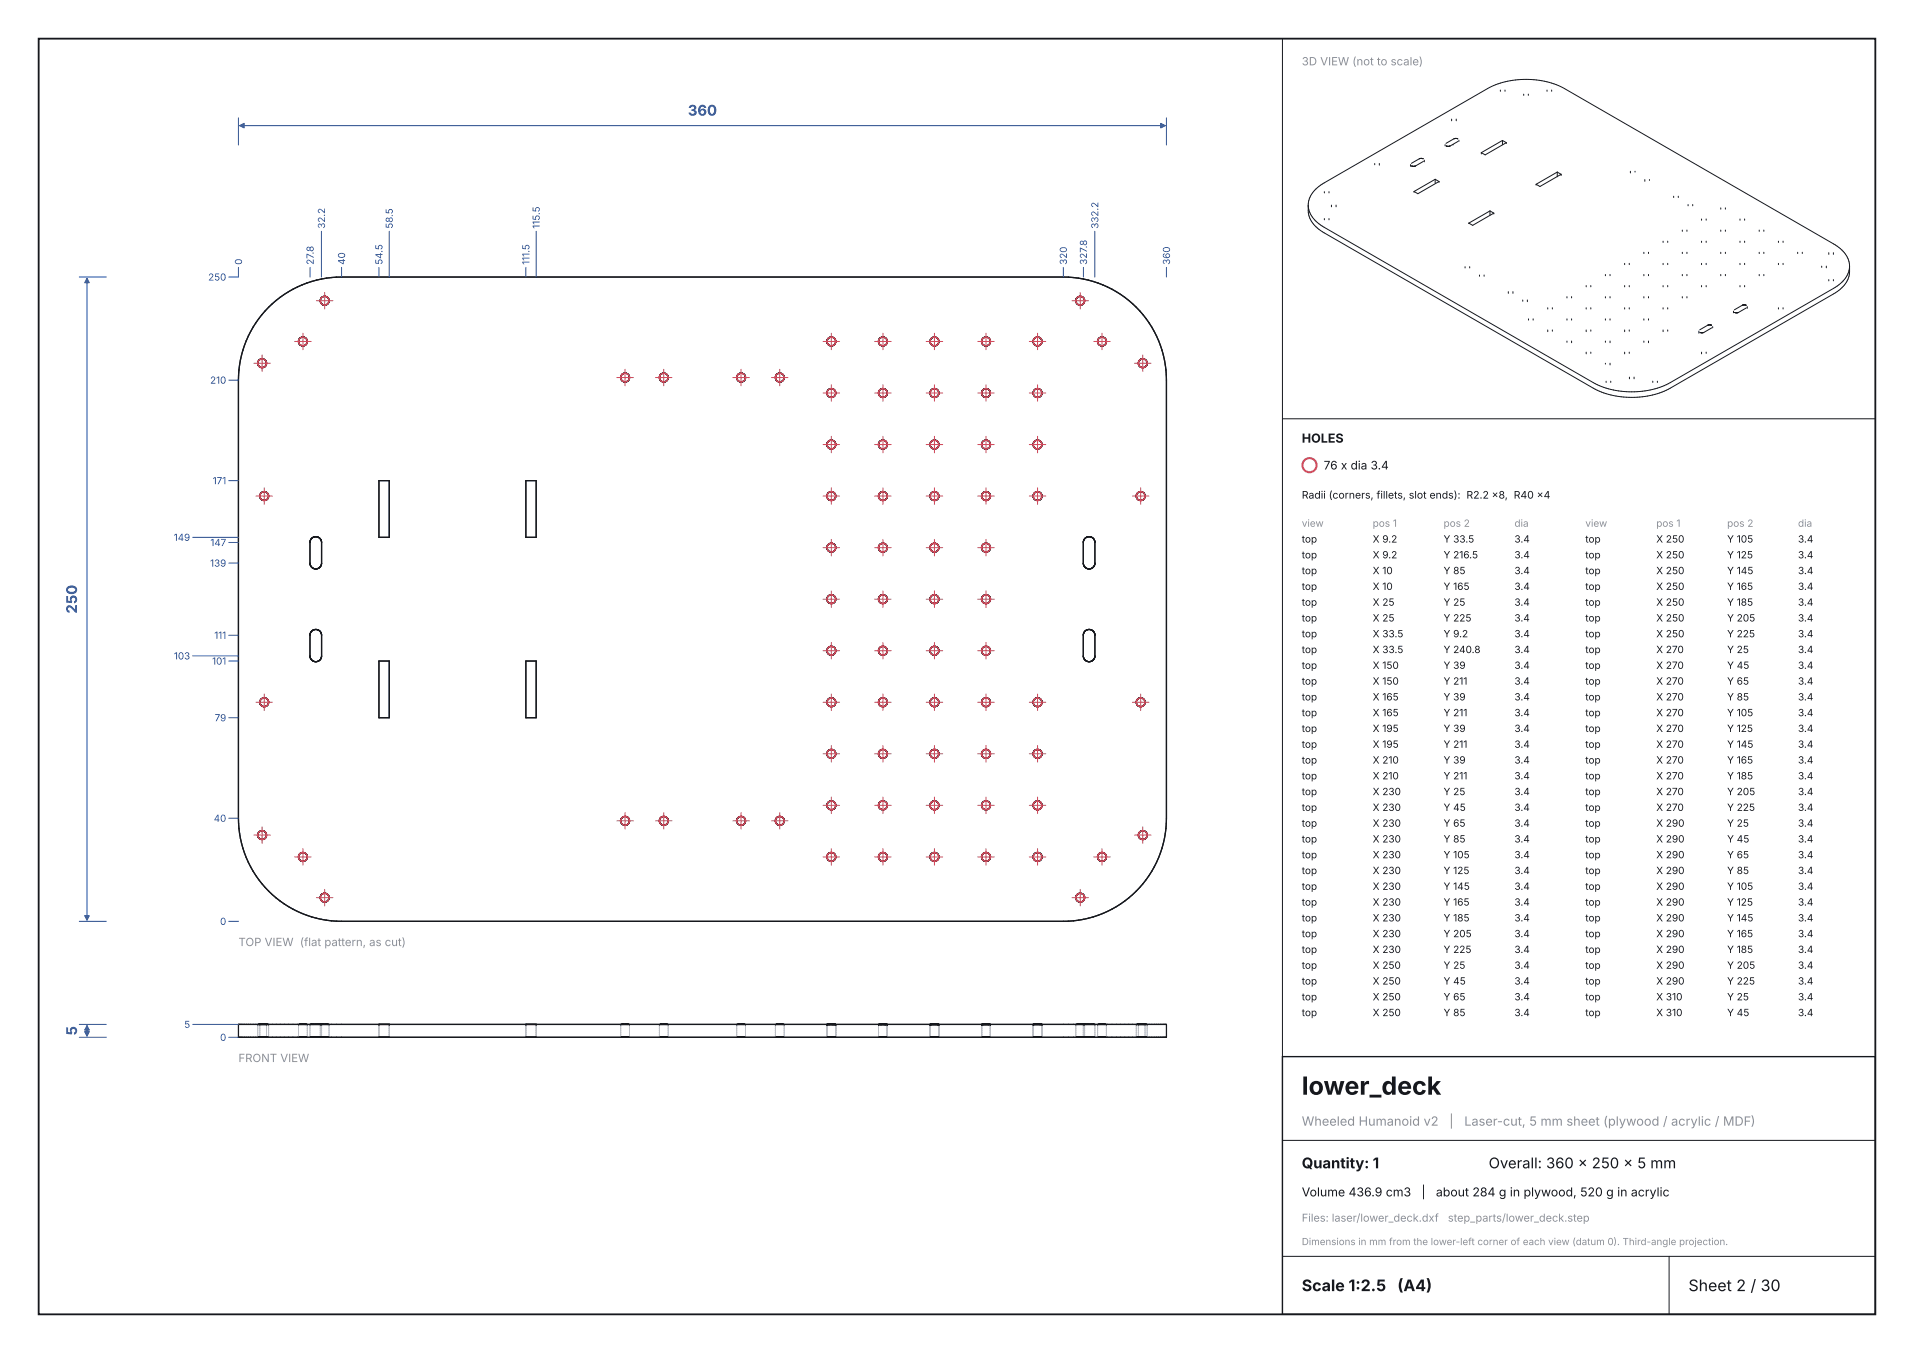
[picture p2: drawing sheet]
<svg xmlns="http://www.w3.org/2000/svg" width="297mm" height="210mm" viewBox="0 0 297 210" stroke-linecap="round" stroke-linejoin="round" font-family="sans-serif">
<defs><g id="words">
<text font-size="3.9" fill="#16181d" x="202" y="169.9">lower_deck</text>
<g font-size="2.5" fill="#16181d">
<text x="202" y="200.4">Scale 1:2.5</text>
<text x="216.8" y="200.4">(A4)</text>
<text x="262" y="200.4">Sheet 2 / 30</text>
</g>
<g font-size="2.3" fill="#1f4fa3">
<text x="106.7" y="17.9">360</text>
<text x="11.9" y="95.2" transform="rotate(-90 11.9 95.2)">250</text>
<text x="11.9" y="160.7" transform="rotate(-90 11.9 160.7)">5</text>
</g>
<g font-size="2.3" fill="#16181d">
<text x="202" y="181.3">Quantity: 1</text>
<text x="231" y="181.3">Overall: 360 x 250 x 5 mm</text>
</g>
<g font-size="2" fill="#8a8f98">
<text x="202" y="174.7">Wheeled Humanoid v2</text>
<text x="224.9" y="174.7">|</text>
<text x="227.2" y="174.7">Laser-cut, 5 mm sheet (plywood / acrylic / MDF)</text>
</g>
<g font-size="1.9" fill="#16181d">
<text x="202" y="68.7">HOLES</text>
<text x="202" y="185.7">Volume 436.9 cm3</text>
<text x="220.6" y="185.7">|</text>
<text x="222.8" y="185.7">about 284 g in plywood, 520 g in acrylic</text>
</g>
<g font-size="1.8" fill="#8a8f98">
<text x="202" y="10.1">3D VIEW (not to scale)</text>
<text x="37" y="146.8">TOP VIEW (flat pattern, as cut)</text>
<text x="37" y="164.8">FRONT VIEW</text>
</g>
<text font-size="1.8" fill="#16181d" x="205.4" y="72.9">76 x dia 3.4</text>
<g font-size="1.7" fill="#8a8f98">
<text x="202" y="189.6">Files: laser/lower_deck.dxf</text>
<text x="224.7" y="189.6">step_parts/lower_deck.step</text>
</g>
<g font-size="1.6" fill="#16181d">
<text x="202" y="77.4">Radii (corners, fillets, slot ends): R2.2 x8, R40 x4</text>
<text x="202" y="84.2">top</text>
<text x="202" y="86.7">top</text>
<text x="202" y="89.1">top</text>
<text x="213" y="84.2">X 9.2</text>
<text x="213" y="86.7">X 9.2</text>
<text x="213" y="89.1">X 10</text>
<text x="224" y="84.2">Y 33.5</text>
<text x="224" y="86.7">Y 216.5</text>
<text x="224" y="89.1">Y 85</text>
<text x="235" y="84.2">3.4</text>
<text x="235" y="86.7">3.4</text>
<text x="235" y="89.1">3.4</text>
<text x="246" y="84.2">top</text>
<text x="246" y="86.7">top</text>
<text x="246" y="89.1">top</text>
<text x="257" y="84.2">X 250</text>
<text x="257" y="86.7">X 250</text>
<text x="257" y="89.1">X 250</text>
<text x="268" y="84.2">Y 105</text>
<text x="268" y="86.7">Y 125</text>
<text x="268" y="89.1">Y 145</text>
<text x="279" y="84.2">3.4</text>
<text x="279" y="86.7">3.4</text>
<text x="279" y="89.1">3.4</text>
<text x="202" y="91.6">top</text>
<text x="202" y="94">top</text>
<text x="213" y="91.6">X 10</text>
<text x="213" y="94">X 25</text>
<text x="224" y="91.6">Y 165</text>
<text x="224" y="94">Y 25</text>
<text x="235" y="91.6">3.4</text>
<text x="235" y="94">3.4</text>
<text x="246" y="91.6">top</text>
<text x="246" y="94">top</text>
<text x="257" y="91.6">X 250</text>
<text x="257" y="94">X 250</text>
<text x="268" y="91.6">Y 165</text>
<text x="268" y="94">Y 185</text>
<text x="279" y="91.6">3.4</text>
<text x="279" y="94">3.4</text>
<text x="202" y="96.5">top</text>
<text x="202" y="98.9">top</text>
<text x="202" y="101.4">top</text>
<text x="213" y="96.5">X 25</text>
<text x="213" y="98.9">X 33.5</text>
<text x="213" y="101.4">X 33.5</text>
<text x="224" y="96.5">Y 225</text>
<text x="224" y="98.9">Y 9.2</text>
<text x="224" y="101.4">Y 240.8</text>
<text x="235" y="96.5">3.4</text>
<text x="235" y="98.9">3.4</text>
<text x="235" y="101.4">3.4</text>
<text x="246" y="96.5">top</text>
<text x="246" y="98.9">top</text>
<text x="246" y="101.4">top</text>
<text x="257" y="96.5">X 250</text>
<text x="257" y="98.9">X 250</text>
<text x="257" y="101.4">X 270</text>
<text x="268" y="96.5">Y 205</text>
<text x="268" y="98.9">Y 225</text>
<text x="268" y="101.4">Y 25</text>
<text x="279" y="96.5">3.4</text>
<text x="279" y="98.9">3.4</text>
<text x="279" y="101.4">3.4</text>
<text x="202" y="103.8">top</text>
<text x="202" y="106.3">top</text>
<text x="213" y="103.8">X 150</text>
<text x="213" y="106.3">X 150</text>
<text x="224" y="103.8">Y 39</text>
<text x="224" y="106.3">Y 211</text>
<text x="235" y="103.8">3.4</text>
<text x="235" y="106.3">3.4</text>
<text x="246" y="103.8">top</text>
<text x="246" y="106.3">top</text>
<text x="257" y="103.8">X 270</text>
<text x="257" y="106.3">X 270</text>
<text x="268" y="103.8">Y 45</text>
<text x="268" y="106.3">Y 65</text>
<text x="279" y="103.8">3.4</text>
<text x="279" y="106.3">3.4</text>
<text x="202" y="108.7">top</text>
<text x="202" y="111.2">top</text>
<text x="202" y="113.6">top</text>
<text x="213" y="108.7">X 165</text>
<text x="213" y="111.2">X 165</text>
<text x="213" y="113.6">X 195</text>
<text x="224" y="108.7">Y 39</text>
<text x="224" y="111.2">Y 211</text>
<text x="224" y="113.6">Y 39</text>
<text x="235" y="108.7">3.4</text>
<text x="235" y="111.2">3.4</text>
<text x="235" y="113.6">3.4</text>
<text x="246" y="108.7">top</text>
<text x="246" y="111.2">top</text>
<text x="246" y="113.6">top</text>
<text x="257" y="108.7">X 270</text>
<text x="257" y="111.2">X 270</text>
<text x="257" y="113.6">X 270</text>
<text x="268" y="108.7">Y 85</text>
<text x="268" y="111.2">Y 105</text>
<text x="268" y="113.6">Y 125</text>
<text x="279" y="108.7">3.4</text>
<text x="279" y="111.2">3.4</text>
<text x="279" y="113.6">3.4</text>
<text x="202" y="116.1">top</text>
<text x="202" y="118.5">top</text>
<text x="213" y="116.1">X 195</text>
<text x="213" y="118.5">X 210</text>
<text x="224" y="116.1">Y 211</text>
<text x="224" y="118.5">Y 39</text>
<text x="235" y="116.1">3.4</text>
<text x="235" y="118.5">3.4</text>
<text x="246" y="116.1">top</text>
<text x="246" y="118.5">top</text>
<text x="257" y="116.1">X 270</text>
<text x="257" y="118.5">X 270</text>
<text x="268" y="116.1">Y 145</text>
<text x="268" y="118.5">Y 165</text>
<text x="279" y="116.1">3.4</text>
<text x="279" y="118.5">3.4</text>
<text x="202" y="121">top</text>
<text x="202" y="123.4">top</text>
<text x="202" y="125.9">top</text>
<text x="213" y="121">X 210</text>
<text x="213" y="123.4">X 230</text>
<text x="213" y="125.9">X 230</text>
<text x="224" y="121">Y 211</text>
<text x="224" y="123.4">Y 25</text>
<text x="224" y="125.9">Y 45</text>
<text x="235" y="121">3.4</text>
<text x="235" y="123.4">3.4</text>
<text x="235" y="125.9">3.4</text>
<text x="246" y="121">top</text>
<text x="246" y="123.4">top</text>
<text x="246" y="125.9">top</text>
<text x="257" y="121">X 270</text>
<text x="257" y="123.4">X 270</text>
<text x="257" y="125.9">X 270</text>
<text x="268" y="121">Y 185</text>
<text x="268" y="123.4">Y 205</text>
<text x="268" y="125.9">Y 225</text>
<text x="279" y="121">3.4</text>
<text x="279" y="123.4">3.4</text>
<text x="279" y="125.9">3.4</text>
<text x="202" y="128.3">top</text>
<text x="202" y="130.8">top</text>
<text x="213" y="128.3">X 230</text>
<text x="213" y="130.8">X 230</text>
<text x="224" y="128.3">Y 65</text>
<text x="224" y="130.8">Y 85</text>
<text x="235" y="128.3">3.4</text>
<text x="235" y="130.8">3.4</text>
<text x="246" y="128.3">top</text>
<text x="246" y="130.8">top</text>
<text x="257" y="128.3">X 290</text>
<text x="257" y="130.8">X 290</text>
<text x="268" y="128.3">Y 25</text>
<text x="268" y="130.8">Y 45</text>
<text x="279" y="128.3">3.4</text>
<text x="279" y="130.8">3.4</text>
<text x="202" y="133.2">top</text>
<text x="202" y="135.7">top</text>
<text x="213" y="133.2">X 230</text>
<text x="213" y="135.7">X 230</text>
<text x="224" y="133.2">Y 105</text>
<text x="224" y="135.7">Y 125</text>
<text x="235" y="133.2">3.4</text>
<text x="235" y="135.7">3.4</text>
<text x="246" y="133.2">top</text>
<text x="246" y="135.7">top</text>
<text x="257" y="133.2">X 290</text>
<text x="257" y="135.7">X 290</text>
<text x="268" y="133.2">Y 65</text>
<text x="268" y="135.7">Y 85</text>
<text x="279" y="133.2">3.4</text>
<text x="279" y="135.7">3.4</text>
<text x="202" y="138.1">top</text>
<text x="202" y="140.6">top</text>
<text x="202" y="143">top</text>
<text x="213" y="138.1">X 230</text>
<text x="213" y="140.6">X 230</text>
<text x="213" y="143">X 230</text>
<text x="224" y="138.1">Y 145</text>
<text x="224" y="140.6">Y 165</text>
<text x="224" y="143">Y 185</text>
<text x="235" y="138.1">3.4</text>
<text x="235" y="140.6">3.4</text>
<text x="235" y="143">3.4</text>
<text x="246" y="138.1">top</text>
<text x="246" y="140.6">top</text>
<text x="246" y="143">top</text>
<text x="257" y="138.1">X 290</text>
<text x="257" y="140.6">X 290</text>
<text x="257" y="143">X 290</text>
<text x="268" y="138.1">Y 105</text>
<text x="268" y="140.6">Y 125</text>
<text x="268" y="143">Y 145</text>
<text x="279" y="138.1">3.4</text>
<text x="279" y="140.6">3.4</text>
<text x="279" y="143">3.4</text>
<text x="202" y="145.5">top</text>
<text x="202" y="147.9">top</text>
<text x="213" y="145.5">X 230</text>
<text x="213" y="147.9">X 230</text>
<text x="224" y="145.5">Y 205</text>
<text x="224" y="147.9">Y 225</text>
<text x="235" y="145.5">3.4</text>
<text x="235" y="147.9">3.4</text>
<text x="246" y="145.5">top</text>
<text x="246" y="147.9">top</text>
<text x="257" y="145.5">X 290</text>
<text x="257" y="147.9">X 290</text>
<text x="268" y="145.5">Y 165</text>
<text x="268" y="147.9">Y 185</text>
<text x="279" y="145.5">3.4</text>
<text x="279" y="147.9">3.4</text>
<text x="202" y="150.4">top</text>
<text x="202" y="152.8">top</text>
<text x="202" y="155.3">top</text>
<text x="213" y="150.4">X 250</text>
<text x="213" y="152.8">X 250</text>
<text x="213" y="155.3">X 250</text>
<text x="224" y="150.4">Y 25</text>
<text x="224" y="152.8">Y 45</text>
<text x="224" y="155.3">Y 65</text>
<text x="235" y="150.4">3.4</text>
<text x="235" y="152.8">3.4</text>
<text x="235" y="155.3">3.4</text>
<text x="246" y="150.4">top</text>
<text x="246" y="152.8">top</text>
<text x="246" y="155.3">top</text>
<text x="257" y="150.4">X 290</text>
<text x="257" y="152.8">X 290</text>
<text x="257" y="155.3">X 310</text>
<text x="268" y="150.4">Y 205</text>
<text x="268" y="152.8">Y 225</text>
<text x="268" y="155.3">Y 25</text>
<text x="279" y="150.4">3.4</text>
<text x="279" y="152.8">3.4</text>
<text x="279" y="155.3">3.4</text>
<text x="202" y="157.7">top</text>
<text x="213" y="157.7">X 250</text>
<text x="224" y="157.7">Y 85</text>
<text x="235" y="157.7">3.4</text>
<text x="246" y="157.7">top</text>
<text x="257" y="157.7">X 310</text>
<text x="268" y="157.7">Y 45</text>
<text x="279" y="157.7">3.4</text>
</g>
<g font-size="1.6" fill="#8a8f98">
<text x="202" y="81.8">view</text>
<text x="213" y="81.8">pos 1</text>
<text x="224" y="81.8">pos 2</text>
<text x="235" y="81.8">dia</text>
<text x="246" y="81.8">view</text>
<text x="257" y="81.8">pos 1</text>
<text x="268" y="81.8">pos 2</text>
<text x="279" y="81.8">dia</text>
</g>
<g font-size="1.5" fill="#1f4fa3">
<text x="50.4" y="35.5" transform="rotate(-90 50.4 35.5)">32.2</text>
<text x="61" y="35.5" transform="rotate(-90 61 35.5)">58.5</text>
<text x="83.8" y="35.5" transform="rotate(-90 83.8 35.5)">115.5</text>
<text x="170.4" y="35.5" transform="rotate(-90 170.4 35.5)">332.2</text>
<text x="37.6" y="41.1" transform="rotate(-90 37.6 41.1)">0</text>
<text x="48.7" y="41.1" transform="rotate(-90 48.7 41.1)">27.8</text>
<text x="53.6" y="41.1" transform="rotate(-90 53.6 41.1)">40</text>
<text x="59.4" y="41.1" transform="rotate(-90 59.4 41.1)">54.5</text>
<text x="82.2" y="41.1" transform="rotate(-90 82.2 41.1)">111.5</text>
<text x="165.6" y="41.1" transform="rotate(-90 165.6 41.1)">320</text>
<text x="168.7" y="41.1" transform="rotate(-90 168.7 41.1)">327.8</text>
<text x="181.6" y="41.1" transform="rotate(-90 181.6 41.1)">360</text>
<text x="32.3" y="43.6">250</text>
<text x="32.6" y="59.6">210</text>
<text x="33" y="75.2">171</text>
<text x="27" y="84">149</text>
<text x="32.6" y="88">139</text>
<text x="32.6" y="84.8">147</text>
<text x="33.2" y="99.2">111</text>
<text x="27" y="102.4">103</text>
<text x="32.9" y="103.2">101</text>
<text x="33.3" y="112">79</text>
<text x="33.2" y="127.6">40</text>
<text x="34.1" y="143.6">0</text>
<text x="28.6" y="159.6">5</text>
<text x="34.1" y="161.6">0</text>
</g>
<text font-size="1.5" fill="#8a8f98" x="202" y="193.3">Dimensions in mm from the lower-left corner of each view (datum 0). Third-angle projection.</text>
</g></defs>
<path d="M6 6h285v198h-285z" fill="none" stroke="#16181d" stroke-width=".28"/>
<circle cx="203.2" cy="72.2" r="1.1" fill="none" stroke="#d1495b" stroke-width=".32"/>
<path d="M199 164h92v40h-92z" fill="none" stroke="#16181d" stroke-width=".21"/>
<g fill="none" stroke="#b9bdc6" stroke-width=".16" stroke-dasharray=".2 .1">
<path d="M40 160.9v-1.8M40.3 160.9v-1.8M41.4 160.9v-1.8M41.7 160.9v-1.8M46.3 160.9v-1.8M47.7 160.9v-1.8M48.1 160.9v-1.8M49.7 160.9v-1.8M49.9 160.9v-1.8M51.1 160.9v-1.8M58.8 160.9v-1.8M60.4 160.9v-1.8"/>
<path d="M81.6 160.9v-1.8M83.2 160.9v-1.8M96.3 160.9v-1.8M97.7 160.9v-1.8M102.3 160.9v-1.8M103.7 160.9v-1.8M114.3 160.9v-1.8M115.7 160.9v-1.8M120.3 160.9v-1.8M121.7 160.9v-1.8M128.3 160.9v-1.8M129.7 160.9v-1.8"/>
<path d="M136.3 160.9v-1.8M137.7 160.9v-1.8M144.3 160.9v-1.8M145.7 160.9v-1.8M152.3 160.9v-1.8M153.7 160.9v-1.8M160.3 160.9v-1.8M161.7 160.9v-1.8M166.9 160.9v-1.8M168.1 160.9v-1.8M168.3 160.9v-1.8M169.9 160.9v-1.8"/>
<path d="M170.3 160.9v-1.8M171.7 160.9v-1.8M176.3 160.9v-1.8M176.6 160.9v-1.8M177.7 160.9v-1.8M178 160.9v-1.8"/>
</g>
<g fill="none" stroke="#16181d" stroke-width=".19">
<path d="M40 56.3v.3M40 56.3h.1M40 56.6h.1M40 56.1v.2M40 56.6l.4 .4M40 56.1h.1M40.2 55.9l-.2 .2M40.2 55.9h.1M40.4 57h.1M40.5 55.7l-.3 .2M40.6 55.7h-.1M40.6 55.7h.2"/>
<path d="M40.8 55.7h.1M40.8 55.7l.2 .1M41 57h-.6M41 55.8h.1M41 57h.1M41 55.8l.1 .1M41.1 55.9h.1M41.2 55.9l.1 .2M41.3 56.1h.1M41.3 56.6l-.3 .4M41.3 56.1l.1 .2M41.3 56.6h.1"/>
<path d="M41.4 56.3h.1M41.4 56.3l-.1 .3M41.7 47.7a16 16 0 0 1 11.3-4.7h112a16 16 0 0 1 16 16v68a16 16 0 0 1-16 16h-112a16 16 0 0 1-16-16v-68a16 16 0 0 1 4.7-11.3zM46.3 52.9v.3M46.3 52.9h.1M46.3 53.2h.1M46.4 53.2l.1 .2M46.5 53.4h.1M46.5 53.4l.1 .1M46.5 52.5l-.2 .4M46.5 52.5h.1M46.6 53.5v.1"/>
<path d="M46.6 53.6h.1M46.7 53.6h.1M46.7 53.6l.4 .1M46.9 52.3l-.4 .2M46.9 52.3h.1M46.9 52.3h.2M47.1 52.3h.1M47.2 53.7h-.1M47.2 52.3l.1 .1M47.3 52.4h.1M47.3 52.4l.2 .1M47.4 53.6l-.2 .1"/>
<path d="M47.4 53.5v.1M47.5 52.5h.1M47.5 52.5v.1M47.5 52.6h.1M47.6 52.6l.1 .3M47.6 53.4l-.2 .1M47.6 53.3v.1M47.7 52.9h.1M47.7 52.9l-.1 .4M49.7 46.6v.2M49.7 46.6h.1M49.7 46.8v.1"/>
<path d="M49.7 46.9l.1 .2M49.8 46.4l-.1 .2M49.8 46.4h.1M49.8 47.1h.1M49.9 47.1l.1 .1M49.9 46.2l-.1 .2M49.9 46.2h.1M50 46.1l-.1 .1M50 47.2h.1M50 46.1h.1M50 47.2l.1 .1M50.1 47.3h.1"/>
<path d="M50.1 47.3h.2M50.3 46l-.3 .1M50.3 47.3v.1M50.3 46h.1M50.3 46h.2M50.5 47.3l-.2 .1M50.5 46h.1M50.6 47.3h-.1M50.6 46l.1 .1M50.7 46.1h.1M50.7 46.1l.2 .2M50.9 46.3h.1"/>
<path d="M50.9 46.3l.2 .3M51 47l-.4 .3M51 47h.1M51.1 46.6h.1M51.1 46.6l-.1 .4M96.3 58.6h.1M96.3 58.6l.1 .2M96.4 58.4l-.1 .2M96.4 58.4h.1M96.4 58.8v.1M96.4 58.9l.3 .3M96.7 58l-.3 .4"/>
<path d="M96.7 59.2h.1M96.7 58h.1M96.7 59.2l.1 .1M96.8 57.9l-.1 .1M96.8 59.3h.1M96.9 57.9h-.1M96.9 59.3h.2M97.1 57.9h-.2M97.1 57.9h.1M97.1 59.3h.1M97.1 57.9l.2 .1M97.3 58h.1"/>
<path d="M97.3 58l.3 .2M97.6 59l-.5 .3M97.6 58.2h.1M97.6 59h.1M97.6 58.2v.2M97.6 58.9v.1M97.6 58.8v.1M97.6 58.4h.1M97.6 58.4l.1 .2M97.7 58.6l-.1 .2M97.7 58.6h.1M102.3 58.6h.1"/>
<path d="M102.3 58.6l.1 .2M102.4 58.8v.1M102.4 58.9l.1 .1M102.5 58.2l-.2 .4M102.5 59v.1M102.5 58.1v.1M102.5 59.1h.1M102.5 58.1h.1M102.6 58.1h-.1M102.6 59.1l.2 .1M102.8 58l-.2 .1M102.8 59.2v.1"/>
<path d="M102.8 59.3h.2M102.8 57.9v.1M103 57.9h-.2M103 57.9h.1M103.1 59.3h-.1M103.1 57.9l.3 .1M103.2 59.2l-.1 .1M103.3 59.2h-.1M103.4 59.2h-.1M103.4 58h.1M103.4 59.2h.1M103.4 58l.2 .2"/>
<path d="M103.6 59l-.2 .2M103.6 58.2h.1M103.6 59h.1M103.6 58.2v.2M103.6 58.4h.1M103.6 58.4l.1 .2M103.7 58.6l-.1 .4M103.7 58.6h.1M114.3 58.6h.1M114.3 58.6l.1 .2M114.4 58.4l-.1 .2M114.4 58.4h.1"/>
<path d="M114.4 58.8v.1M114.4 58.9l.3 .3M114.7 58l-.3 .4M114.7 59.2h.1M114.7 58h.1M114.7 59.2l.1 .1M114.8 57.9l-.1 .1M114.8 59.3h.1M114.9 59.3h.2M114.9 57.9h-.1M115.1 57.9h-.2M115.1 57.9h.1"/>
<path d="M115.1 59.3h.1M115.1 57.9l.2 .1M115.3 58h.1M115.3 58l.3 .2M115.6 59l-.5 .3M115.6 58.2h.1M115.6 59h.1M115.6 58.2v.2M115.6 58.9v.1M115.6 58.8v.1M115.6 58.4h.1M115.6 58.4l.1 .2"/>
<path d="M115.7 58.6l-.1 .2M115.7 58.6h.1M120.3 58.6h.1M120.3 58.6l.1 .2M120.4 58.8v.1M120.4 58.9l.1 .1M120.5 58.2l-.2 .4M120.5 59v.1M120.5 58.1v.1M120.5 59.1h.1M120.5 58.1h.1M120.6 58.1h-.1"/>
<path d="M120.6 59.1l.2 .1M120.8 58l-.2 .1M120.8 59.2v.1M120.8 59.3h.2M120.8 57.9v.1M121 57.9h-.2M121 57.9h.1M121.1 59.3h-.1M121.1 57.9l.3 .1M121.2 59.2l-.1 .1M121.3 59.2h-.1M121.4 59.2h-.1"/>
<path d="M121.4 58h.1M121.4 59.2h.1M121.4 58l.2 .2M121.6 59l-.2 .2M121.6 58.2h.1M121.6 59h.1M121.6 58.2v.2M121.6 58.4h.1M121.6 58.4l.1 .2M121.7 58.6l-.1 .4M121.7 58.6h.1M128.3 52.9l.1 .4"/>
<path d="M128.3 52.9h.1M128.4 53.3v.1M128.4 53.4l.4 .3M128.4 52.6l-.1 .3M128.5 52.6h-.1M128.6 52.5l-.1 .1M128.6 52.5h.1M128.7 52.4l-.1 .1M128.7 52.4h.1M128.8 52.3l-.1 .1M128.8 53.7h.1M128.8 52.3h.1"/>
<path d="M129.1 52.3h-.3M129.1 52.3h.1M129.1 52.3l.4 .2M129.3 53.6l-.5 .1M129.3 53.6h.1M129.4 53.6h-.1M129.4 53.5v.1M129.5 52.5h.1M129.5 52.5l.1 .2M129.5 53.4l-.1 .1M129.5 53.4h.1M129.6 52.7h.1"/>
<path d="M129.6 52.7l.1 .2M129.6 53.2l-.1 .2M129.7 53.2h-.1M129.7 52.9h.1M129.7 52.9v.3M136.3 52.9v.3M136.3 52.9h.1M136.3 53.2h.1M136.4 53.2l.1 .2M136.5 53.4h.1M136.5 53.4l.1 .1M136.5 52.5l-.2 .4"/>
<path d="M136.5 52.5h.1M136.6 53.5v.1M136.6 53.6h.1M136.7 53.6h.1M136.7 53.6l.4 .1M136.9 52.3l-.4 .2M136.9 52.3h.2M136.9 52.3h.1M137.1 52.3h.1M137.2 53.7h-.1M137.2 52.3l.1 .1M137.3 52.4h.1"/>
<path d="M137.3 52.4l.2 .1M137.4 53.6l-.2 .1M137.4 53.5v.1M137.5 52.5h.1M137.5 52.5v.1M137.5 52.6h.1M137.6 52.6l.1 .3M137.6 53.4l-.2 .1M137.6 53.3v.1M137.7 52.9h.1M137.7 52.9l-.1 .4M144.3 52.9v.3"/>
<path d="M144.3 52.9h.1M144.3 53.2h.1M144.4 53.2l.1 .2M144.4 52.7l-.1 .2M144.4 52.7h.1M144.5 53.4h.1M144.5 53.4v.1M144.5 53.5h.1M144.5 53.5l.4 .2M144.7 52.4l-.3 .3M144.8 52.4h-.1M144.9 52.3l-.1 .1"/>
<path d="M144.9 53.7h.1M144.9 52.3l.4 .1M144.9 52.3h.1M145.2 53.7h-.3M145.2 53.6v.1M145.3 53.6h-.1M145.3 52.4h.1M145.4 53.6h-.1M145.4 52.4v.1M145.4 52.5h.1M145.5 52.5v.1M145.5 52.6h.1"/>
<path d="M145.6 52.6v.1M145.6 53.4l-.2 .2M145.6 53.3v.1M145.6 52.7h.1M145.6 52.7l.1 .2M145.6 53.2v.1M145.7 53.2h-.1M145.7 52.9h.1M145.7 52.9v.3M152.3 52.9v.3M152.3 52.9h.1M152.3 53.2h.1"/>
<path d="M152.4 53.2v.1M152.4 52.7l-.1 .2M152.4 52.7h.1M152.4 53.3v.1M152.4 53.4l.1 .1M152.4 52.6v.1M152.5 52.6h-.1M152.5 53.5h.1M152.6 53.5l.2 .1M152.8 52.4l-.3 .2M152.8 53.6h.1M152.8 52.4h.1"/>
<path d="M152.8 53.6l.2 .1M153 53.7h.1M153 52.3h.1M153 52.3l-.2 .1M153 52.3l.2 .1M153.2 53.6l-.2 .1M153.2 52.4h.1M153.2 53.6h.1M153.2 52.4l.3 .2M153.5 53.5l-.3 .1M153.5 53.5h.1M153.5 52.6h.1"/>
<path d="M153.6 52.6v.1M153.6 53.4l-.1 .1M153.6 53.3v.1M153.6 52.7h.1M153.6 52.7l.1 .2M153.6 53.2v.1M153.7 53.2h-.1M153.7 52.9h.1M153.7 52.9v.3M160.3 52.9v.3M160.3 52.9h.1M160.3 53.2h.1"/>
<path d="M160.4 53.2v.1M160.4 52.7l-.1 .2M160.4 52.7h.1M160.4 53.3v.1M160.4 53.4l.2 .2M160.4 52.6v.1M160.5 52.6h-.1M160.5 52.5v.1M160.6 52.5h-.1M160.6 52.4v.1M160.6 53.6h.1M160.7 52.4h-.1"/>
<path d="M160.7 53.6h.1M160.8 53.6v.1M160.8 53.7h.3M161.1 52.3l-.4 .1M161.1 52.3h.1M161.1 53.7h.1M161.1 52.3l.1 .1M161.2 52.4h.1M161.3 52.4l.3 .3M161.4 53.5l-.3 .2M161.5 53.5h-.1M161.5 53.4v.1"/>
<path d="M161.5 53.4h.1M161.6 52.7h.1M161.6 52.7l.1 .2M161.6 53.2l-.1 .2M161.7 53.2h-.1M161.7 52.9h.1M161.7 52.9v.3M167 46.8v.1M167 46.9l.1 .2M167 46.4v.4M167 46.4h.1M167.1 47.1h.1"/>
<path d="M167.1 47.1v.1M167.1 47.2h.1M167.2 47.2l.4 .2M167.3 46.1l-.3 .3M167.4 46l-.1 .1M167.6 46h-.2M167.6 47.4h.1M167.6 46l.4 .1M167.6 46h.1M167.8 47.3l-.2 .1M167.8 47.3h.1M168 47.3h-.2"/>
<path d="M168 46.1h.1M168 47.2v.1M168 46.1l.2 .2M168.2 46.3h.1M168.2 46.3v.1M168.2 47l-.2 .2M168.2 47h.1M168.2 46.4h.1M168.2 46.4l.1 .2M168.3 46.9l-.1 .1M168.3 46.8v.1M168.3 46.6h.1"/>
<path d="M168.3 46.6v.2M170.3 52.9v.3M170.3 52.9h.1M170.3 53.2h.1M170.4 53.2v.1M170.4 52.7l-.1 .2M170.4 52.7h.1M170.4 53.3v.1M170.4 53.4l.1 .1M170.4 52.6v.1M170.5 52.6h-.1M170.5 53.5h.1"/>
<path d="M170.6 53.5l.2 .1M170.8 52.4l-.3 .2M170.8 53.6h.1M170.8 52.4h.1M170.8 53.6l.2 .1M171 53.7h.1M171 52.3h.1M171 52.3l-.2 .1M171 52.3l.2 .1M171.2 53.6l-.2 .1M171.2 52.4h.1M171.2 53.6h.1"/>
<path d="M171.2 52.4l.3 .2M171.4 53.5l-.2 .1M171.5 53.5h-.1M171.5 52.6h.1M171.6 52.6v.1M171.6 53.4l-.1 .1M171.6 53.3v.1M171.6 52.7h.1M171.6 52.7l.1 .2M171.6 53.2v.1M171.7 53.2h-.1M171.7 52.9h.1"/>
<path d="M171.7 52.9v.3M176.6 56.3l.1 .4M176.6 56.3h.1M176.7 56.1l-.1 .2M176.7 56.1h.1M176.7 56.7h.1M176.7 56.7l.1 .1M176.8 56l-.1 .1M176.8 56h.1M176.8 56.8h.1M176.8 56.8l.1 .1M176.9 56.9h.1"/>
<path d="M176.9 56.9l.2 .1M177.1 55.7l-.3 .3M177.1 57h.1M177.1 55.7h.1M177.1 57l.2 .1M177.3 57.1h.1M177.3 55.7h.1M177.3 55.7h-.2M177.3 55.7h.2M177.5 57l-.2 .1M177.5 55.7h.1M177.6 57h-.1"/>
<path d="M177.6 55.7l.1 .1M177.7 57h-.1M177.7 55.8h.1M177.7 56.9v.1M177.7 55.8l.3 .3v.5M177.8 56.9h-.1M177.8 56.9h.1M177.8 56.8v.1M177.8 56.8h.1M177.9 56.7l-.1 .1M177.9 56.7h.1M178 56.6l-.1 .1"/>
<path d="M178 56.6h.1M40.3 76.9l.1 .4M40.3 76.8v.1M40.4 77.3h.1M40.4 76.7l-.1 .1M40.4 77.3l.3 .3M40.4 76.7h.1M40.5 76.6l-.1 .1M40.5 76.6h.1M40.5 76.5v.1M40.6 76.5h-.1M40.7 76.4l-.1 .1"/>
<path d="M40.7 77.6h.1M40.8 76.4h-.1M40.8 77.6l.1 .1M40.9 76.3l-.1 .1M40.9 77.7h.1M41 76.3h-.1M41 76.3h.2M41.2 77.7h-.2M41.2 76.3v.1M41.2 77.6v.1M41.2 76.4h.1M41.3 77.6h-.1"/>
<path d="M41.3 76.4h.1M41.4 77.6h-.1M41.4 76.4l.3 .4M41.5 77.4l-.1 .2M41.6 77.4h-.1M41.6 77.3v.1M41.6 77.3h.1M41.7 76.8v.1M41.7 76.9v.2M41.7 77.1l-.1 .2M41.7 77.1h.1M58.8 74.6h1.6v8.8h-1.6z"/>
<path d="M81.6 74.6h1.6v8.8h-1.6zM128.3 61l.1 .2M128.3 61h.1M128.3 69v.1M128.3 77.1h.1M128.3 69.1l.1 .1M128.3 77.1l.1 .3M128.3 76.9v.2M128.3 76.8v.1M128.4 61.2h.1M128.4 60.8l-.1 .2M128.4 69.2v.1"/>
<path d="M128.4 61.2l.1 .2M128.4 60.7v.1M128.4 69.3v.1M128.4 76.7l-.1 .1M128.4 68.7l-.1 .3M128.4 76.7h.1M128.4 68.6v.1M128.4 77.4h.1M128.4 69.4h.1M128.5 77.4l.2 .2M128.5 69.4l.1 .1M128.5 60.6l-.1 .1"/>
<path d="M128.5 68.6h-.1M128.5 61.4v.1M128.5 68.5v.1M128.5 60.5v.1M128.5 61.5h.1M128.6 60.5h-.1M128.6 69.5h.1M128.6 61.5h.1M128.6 60.5h.1M128.6 69.5l.1 .1M128.6 61.5l.1 .1M128.7 68.4l-.2 .1"/>
<path d="M128.7 60.4l-.1 .1M128.7 77.6h.1M128.7 69.6h.1M128.7 61.6h.1M128.7 68.4h.1M128.7 60.4h.1M128.7 77.6l.1 .1M128.7 69.6l.1 .1M128.7 61.6l.4 .1M128.8 76.3l-.4 .4M128.8 68.3l-.1 .1M128.8 77.7h.1"/>
<path d="M128.8 69.7h.1M128.8 77.7h.3M128.8 76.3l.5 .1M128.8 76.3h.1M128.8 68.3h.1M128.8 69.7h.3M129.1 60.3l-.4 .1M129.1 68.3h-.3M129.1 68.3h.1M129.1 60.3h.1M129.1 77.7h.1M129.1 69.7h.1"/>
<path d="M129.1 61.7h.1M129.1 68.3l.2 .1M129.1 60.3l.5 .3M129.3 61.6l-.2 .1M129.3 76.4h.1M129.3 68.4h.1M129.3 61.6h.1M129.3 68.4l.3 .4M129.4 77.6l-.3 .1M129.4 76.4v.1M129.4 77.5v.1M129.4 76.5l.1 .1"/>
<path d="M129.5 69.5l-.4 .2M129.5 77.5h-.1M129.5 77.5h.1M129.5 69.5h.1M129.5 76.6h.1M129.5 76.6l.1 .1M129.6 61.4l-.3 .2M129.6 60.6h.1M129.6 61.4h.1M129.6 60.6l.1 .4M129.6 76.7h.1M129.6 77.3l-.1 .2"/>
<path d="M129.6 76.7l.1 .4M129.6 77.3h.1M129.6 61.2v.2M129.6 61.2h.1M129.6 68.8h.1M129.7 68.8v.2M129.7 77.1l-.1 .2M129.7 69.1l-.2 .4M129.7 77.1h.1M129.7 69v.1M129.7 61h.1M129.7 61l-.1 .2"/>
<path d="M136.3 61l.1 .2M136.3 61h.1M136.3 69v.1M136.3 77.1h.1M136.3 69.1l.1 .1M136.3 77.1l.2 .4M136.3 68.8v.2M136.4 68.8h-.1M136.4 61.2h.1M136.4 60.8l-.1 .2M136.4 69.2v.1M136.4 61.2v.2"/>
<path d="M136.4 60.7v.1M136.4 69.3l.1 .2M136.4 76.7l-.1 .4M136.4 76.7h.1M136.4 60.6v.1M136.4 61.4h.1M136.4 60.6h.1M136.4 61.4l.3 .2M136.5 76.6l-.1 .1M136.5 76.6h.1M136.5 77.5h.1M136.5 69.5h.1"/>
<path d="M136.5 69.5l.4 .2M136.6 76.5l-.1 .1M136.6 77.5v.1M136.6 76.4v.1M136.6 77.6l.3 .1M136.7 68.4l-.3 .4M136.7 76.4h-.1M136.7 61.6h.1M136.7 76.4h.1M136.7 68.4h.1M136.7 61.6l.2 .1M136.9 60.3l-.5 .3"/>
<path d="M136.9 68.3l-.2 .1M136.9 77.7h.1M136.9 69.7h.1M136.9 61.7h.1M136.9 68.3l.4 .1M136.9 60.3h.2M136.9 68.3h.1M136.9 60.3h.1M137.1 61.7h-.2M137.1 77.7h-.2M137.1 76.3l-.4 .1M137.1 69.7h-.2"/>
<path d="M137.1 76.3h.1M137.1 60.3h.1M137.2 77.7h-.1M137.2 69.7h-.1M137.2 61.7h-.1M137.2 76.3l.2 .1M137.2 60.3l.1 .1M137.3 77.6l-.1 .1M137.3 69.6l-.1 .1M137.3 61.6l-.1 .1M137.3 68.4h.1M137.3 60.4h.1"/>
<path d="M137.3 77.6h.1M137.3 69.6h.1M137.3 61.6h.1M137.3 68.4l.3 .2M137.3 60.4l.3 .3M137.4 77.6h-.1M137.4 76.4v.1M137.4 77.5v.1M137.4 76.5l.2 .2M137.5 69.5l-.2 .1M137.5 77.5h-.1M137.5 77.5h.1"/>
<path d="M137.5 69.5h.1M137.5 77.4v.1M137.5 69.4v.1M137.6 77.4h-.1M137.6 69.4h-.1M137.6 68.6v.1M137.6 76.7h.1M137.6 68.7l.1 .3M137.6 76.7l.1 .1M137.6 69.3v.1M137.6 60.7v.1M137.6 61.2l-.3 .4"/>
<path d="M137.6 69.2v.1M137.6 60.8l.1 .2M137.6 61.2h.1M137.7 76.8v.1M137.7 76.9v.2M137.7 77.1l-.1 .3M137.7 69.1l-.1 .1M137.7 77.1h.1M137.7 69v.1M137.7 61h.1M137.7 61l-.1 .2M144.3 61l.1 .2"/>
<path d="M144.3 61h.1M144.3 69v.1M144.3 77.1h.1M144.3 69.1l.3 .5M144.3 77.1l.1 .2M144.3 76.9v.2M144.3 68.8v.2M144.3 76.8v.1M144.4 68.8h-.1M144.4 61.2h.1M144.4 61.2v.2M144.4 77.3h.1"/>
<path d="M144.4 76.7l-.1 .1M144.4 77.3l.3 .3M144.4 76.7h.1M144.4 60.6l-.1 .4M144.4 61.4h.1M144.4 60.6h.1M144.4 61.4l.2 .2M144.5 76.6l-.1 .1M144.5 76.6h.1M144.5 76.5v.1M144.5 68.5l-.1 .3M144.5 76.5h.1"/>
<path d="M144.5 68.5h.1M144.6 60.4l-.2 .2M144.6 68.4l-.1 .1M144.6 69.6h.1M144.6 61.6h.1M144.6 68.4h.1M144.6 60.4h.1M144.6 61.6l.3 .1M144.7 76.4l-.2 .1M144.7 60.4h-.1M144.7 77.6h.1M144.7 69.6h.1"/>
<path d="M144.8 76.4h-.1M144.8 60.4h-.1M144.8 77.6l.1 .1M144.8 69.6l.1 .1M144.9 68.3l-.3 .1M144.9 76.3l-.1 .1M144.9 60.3l-.1 .1M144.9 77.7h.1M144.9 69.7h.1M144.9 61.7h.1M144.9 76.3h.3M144.9 68.3h.3"/>
<path d="M144.9 60.3h.3M144.9 76.3h.1M144.9 68.3h.1M144.9 60.3h.1M145.2 77.7h-.3M145.2 61.7h-.3M145.2 76.3v.1M145.2 68.3v.1M145.2 60.3v.1M145.2 76.4h.1M145.2 68.4l.3 .1M145.2 60.4l.2 .1"/>
<path d="M145.2 77.6v.1M145.2 61.6v.1M145.3 77.6h-.1M145.3 76.4h.1M145.4 76.4l.3 .4M145.4 77.6h-.1M145.4 69.5l-.5 .2M145.4 61.5l-.2 .1M145.4 60.5h.1M145.5 69.5h-.1M145.5 61.5h-.1M145.5 60.5h.1"/>
<path d="M145.5 61.5h.1M145.5 68.5v.1M145.5 60.5v.1M145.5 61.4v.1M145.5 68.6h.1M145.5 60.6l.1 .1M145.5 77.4l-.1 .2M145.5 69.4v.1M145.6 77.4h-.1M145.6 69.4h-.1M145.6 68.6v.1M145.6 68.7v.1"/>
<path d="M145.6 77.3v.1M145.6 69.3v.1M145.6 77.3h.1M145.6 60.7v.1M145.6 69.2v.1M145.6 60.8l.1 .2M145.6 68.8h.1M145.7 76.8v.1M145.7 68.8v.2M145.7 76.9v.2M145.7 77.1l-.1 .2M145.7 69.1l-.1 .1"/>
<path d="M145.7 77.1h.1M145.7 69v.1M145.7 61h.1M145.7 61l-.2 .4M152.3 61l.2 .4M152.3 61h.1M152.3 77.1h.1M152.3 77.1l.1 .2M152.3 76.9v.2M152.3 68.8l.1 .4M152.3 76.8v.1M152.4 68.8h-.1"/>
<path d="M152.4 60.8l-.1 .2M152.4 69.2v.1M152.4 60.7v.1M152.4 77.3h.1M152.4 69.3v.1M152.4 77.3v.1M152.4 68.7v.1M152.4 68.6v.1M152.4 77.4h.1M152.4 69.4h.1M152.5 77.4l.5 .3M152.5 69.4l.1 .2"/>
<path d="M152.5 60.6l-.1 .1M152.5 68.6h-.1M152.5 61.4v.1M152.5 68.5v.1M152.5 60.5v.1M152.5 61.5l.1 .1M152.5 76.5l-.2 .3M152.5 68.5h.1M152.6 76.5h-.1M152.6 68.5h-.1M152.6 60.4l-.1 .1M152.6 68.4v.1"/>
<path d="M152.6 69.6h.1M152.6 61.6h.1M152.6 68.4h.1M152.6 60.4h.1M152.6 69.6h.2M152.6 61.6h.2M152.8 68.4h-.2M152.8 60.4h-.2M152.8 69.6h.1M152.8 61.6h.1M152.8 61.6l.2 .1M152.8 68.4h.1"/>
<path d="M152.8 60.4h.1M152.8 69.6l.2 .1M153 77.7h.1M153 76.3h.1M153 69.7h.1M153 68.3h.1M153 61.7h.1M153 60.3h.1M153 76.3l-.4 .2M153 68.3l-.2 .1M153 60.3l-.2 .1M153 60.3l.2 .1"/>
<path d="M153 76.3l.5 .2M153 68.3l.2 .1M153.2 69.6l-.2 .1M153.2 61.6l-.2 .1M153.2 68.4h.1M153.2 60.4h.1M153.2 68.4h.2M153.2 60.4h.2M153.2 69.6h.1M153.2 61.6h.1M153.4 69.6h-.2M153.4 61.6h-.2"/>
<path d="M153.4 68.4h.1M153.4 60.4h.1M153.4 69.6h.1M153.4 61.6h.1M153.4 68.4l.1 .1M153.4 60.4l.1 .1M153.5 76.5h.1M153.5 68.5h.1M153.5 76.5l.2 .3M153.5 61.5l-.1 .1M153.5 68.5v.1M153.5 60.5v.1"/>
<path d="M153.5 61.4v.1M153.5 68.6h.1M153.5 60.6l.1 .1M153.5 77.4l-.5 .3M153.5 69.4l-.1 .2M153.6 77.4h-.1M153.6 69.4h-.1M153.6 68.6v.1M153.6 68.7v.1M153.6 77.3v.1M153.6 69.3v.1M153.6 77.3h.1"/>
<path d="M153.6 60.7v.1M153.6 69.2v.1M153.6 60.8l.1 .2M153.6 68.8h.1M153.7 68.8l-.1 .4M153.7 76.8v.1M153.7 76.9v.2M153.7 77.1l-.1 .2M153.7 77.1h.1M153.7 61h.1M153.7 61l-.2 .4M160.3 61l.2 .4"/>
<path d="M160.3 61h.1M160.3 69v.1M160.3 77.1h.1M160.3 69.1l.1 .1M160.3 77.1l.1 .2M160.3 76.9v.2M160.3 68.8v.2M160.3 76.8v.1M160.4 68.8h-.1M160.4 60.8l-.1 .2M160.4 69.2v.1M160.4 60.7v.1"/>
<path d="M160.4 77.3h.1M160.4 69.3v.1M160.4 77.3v.1M160.4 68.7v.1M160.4 68.6v.1M160.4 77.4h.1M160.4 69.4h.1M160.5 77.4l.1 .2M160.5 69.4v.1M160.5 60.6l-.1 .1M160.5 68.6h-.1M160.5 61.4v.1"/>
<path d="M160.5 68.5v.1M160.5 60.5v.1M160.5 61.5h.1M160.5 60.5h.1M160.5 69.5h.1M160.6 69.5l.5 .2M160.6 60.5h-.1M160.6 61.5l.2 .1M160.6 76.4l-.3 .4M160.6 77.6h.1M160.7 76.4h-.1M160.7 77.6h.1"/>
<path d="M160.8 77.6v.1M160.8 68.4l-.3 .1M160.8 60.4l-.2 .1M160.8 76.4h-.1M160.8 61.6v.1M160.8 77.7h.3M160.8 61.7h.3M160.8 76.3v.1M160.8 68.3v.1M160.8 60.3v.1M161.1 76.3h-.3M161.1 68.3h-.3"/>
<path d="M161.1 60.3h-.3M161.1 76.3h.1M161.1 68.3h.1M161.1 60.3h.1M161.1 68.3l.3 .1M161.1 77.7h.1M161.1 69.7h.1M161.1 61.7h.1M161.1 76.3l.1 .1M161.1 60.3l.1 .1M161.2 77.6l-.1 .1M161.2 76.4h.1"/>
<path d="M161.2 60.4h.1M161.2 69.6l-.1 .1M161.3 77.6h-.1M161.3 69.6h-.1M161.3 76.4l.1 .1M161.3 60.4h.1M161.4 61.6l-.3 .1M161.4 69.6h-.1M161.4 68.4h.1M161.4 60.4h.1M161.4 69.6h.1M161.4 61.6h.1"/>
<path d="M161.4 68.4v.1M161.4 60.4l.2 .2M161.4 76.5h.1M161.4 68.5h.1M161.5 76.5v.1M161.5 68.5l.1 .3M161.5 76.6h.1M161.5 76.6l.1 .1M161.6 61.4l-.2 .2M161.6 60.6h.1M161.6 61.4h.1M161.6 60.6l.1 .4"/>
<path d="M161.6 76.7h.1M161.6 77.3l-.3 .3M161.6 76.7l.1 .1M161.6 77.3h.1M161.6 61.2v.2M161.6 61.2h.1M161.6 68.8h.1M161.7 76.8v.1M161.7 68.8v.2M161.7 76.9v.2M161.7 77.1l-.1 .2M161.7 69.1l-.3 .5"/>
<path d="M161.7 77.1h.1M161.7 69v.1M161.7 61h.1M161.7 61l-.1 .2M176.3 77.1h.1M176.3 77.1l.1 .2M176.4 77.3h.1M176.4 76.7l-.1 .4M176.4 77.3l.1 .2M176.4 76.7h.1M176.5 76.6l-.1 .1M176.5 76.6h.1"/>
<path d="M176.5 77.5h.1M176.6 76.5l-.1 .1M176.6 77.5v.1M176.6 77.6l.3 .1M176.6 76.4v.1M176.7 76.4h-.1M176.7 76.4h.1M176.9 77.7h.1M177.2 77.7h-.3M177.2 76.3l-.5 .1M177.2 76.3h.1M177.2 76.3l.4 .4"/>
<path d="M177.2 77.7h.1M177.3 77.6l-.1 .1M177.3 77.6h.1M177.5 77.4l-.2 .2M177.6 77.4h-.1M177.6 76.7h.1M177.6 76.7l.1 .1M177.7 76.8v.1M177.7 76.9v.2M177.7 77.1l-.1 .3M177.7 77.1h.1M48.3 83.6v.1"/>
<path d="M48.4 83.6l.4-.3h.5l.4 .3 .2 .5v3.4l-.3 .5-.4 .3-.7-.2-.4-.6v-3.3zM49.6 97.9l-.5-.2-.5 .1-.4 .3-.1 .5 .1 3.5 .2 .3 .4 .3h.4l.4-.2M49.6 97.9h.1M49.6 97.9l.2 .3 .1 .4v3.3l-.3 .6M128.3 93l.1 .3M128.3 84.9v.2M128.3 92.9v.1M128.3 84.9h.1M128.3 85.1v.1M128.3 85.2l.1 .1M128.4 92.8l-.1 .1M128.4 92.7v.1"/>
<path d="M128.4 85.3h.1M128.4 93.3v.1M128.4 85.3l.4 .4M128.4 93.4h.1M128.4 84.6l-.1 .3M128.4 92.6v.1M128.5 92.6h-.1M128.5 84.6h-.1M128.5 93.4v.1M128.5 93.5l.2 .1M128.6 92.5l-.1 .1M128.6 92.5h.1"/>
<path d="M128.7 84.4l-.2 .2M128.7 92.4l-.1 .1M128.7 93.6h.1M128.7 92.4h.1M128.7 84.4h.1M128.7 93.6l.1 .1M128.8 92.3l-.1 .1M128.8 84.3l-.1 .1M128.8 93.7h.1M128.8 85.7h.1M128.8 92.3h.1M128.8 84.3h.1"/>
<path d="M128.8 93.7h.3M129.1 92.3h-.3M129.1 84.3h-.3M129.1 92.3h.1M129.1 84.3h.1M129.1 93.7h.1M129.1 92.3l.4 .2M129.1 84.3l.3 .1M129.3 85.6l-.5 .1M129.3 93.6l-.2 .1M129.3 93.6h.1M129.3 85.6h.1"/>
<path d="M129.4 85.6h-.1M129.4 84.4v.1M129.4 85.5v.1M129.4 84.5h.1M129.5 92.5h.1M129.5 84.5h.1M129.5 92.5l.2 .4M129.5 84.5l.1 .2M129.5 85.4l-.1 .1M129.5 85.4h.1M129.6 85.3l-.1 .1M129.6 85.3h.1"/>
<path d="M129.6 84.7h.1M129.6 84.7l.1 .2M129.6 93.2l-.3 .4M129.7 93.2h-.1M129.7 84.9h.1M129.7 84.9l-.1 .4M129.7 92.9v.1M129.7 93v.2M136.3 93v.2M136.3 84.9l.1 .4M136.3 92.9v.1M136.3 84.9h.1"/>
<path d="M136.3 93.2h.1M136.4 93.2l.3 .4M136.4 92.8l-.1 .1M136.4 92.7v.1M136.4 85.3h.1M136.4 85.3l.1 .1M136.5 85.4h.1M136.5 85.4l.1 .1M136.5 84.5l-.2 .4M136.5 92.5l-.1 .2M136.5 92.5h.1M136.5 84.5h.1"/>
<path d="M136.6 84.5h-.1M136.6 85.5v.1M136.6 84.4v.1M136.6 85.6h.1M136.7 93.6h.1M136.7 85.6h.1M136.7 85.6l.4 .1M136.7 93.6l.2 .1M136.9 92.3l-.4 .2M136.9 84.3l-.3 .1M136.9 93.7h.1M136.9 92.3h.2"/>
<path d="M136.9 84.3h.2M136.9 92.3h.1M136.9 84.3h.1M137.1 92.3h.1M137.1 84.3h.1M137.2 85.7h-.1M137.2 92.3l.1 .1M137.2 84.3l.1 .1M137.3 93.6l-.4 .1M137.3 92.4h.1M137.3 84.4h.1M137.3 93.6h.1"/>
<path d="M137.3 92.4l.2 .1M137.4 85.6l-.2 .1M137.4 84.4v.1M137.4 85.5v.1M137.4 84.5h.1M137.5 92.5h.1M137.5 84.5h.1M137.5 92.5v.1M137.5 84.5v.1M137.5 92.6h.1M137.5 84.6h.1M137.6 92.6v.1"/>
<path d="M137.6 84.6l.1 .3M137.6 93.4l-.3 .2M137.6 85.3l-.2 .2M137.6 93.3v.1M137.6 85.3h.1M137.6 92.7v.1M137.6 92.8l.1 .1M137.7 85.2l-.1 .1M137.7 85.1v.1M137.7 84.9h.1M137.7 84.9v.2M137.7 92.9v.1"/>
<path d="M137.7 93l-.1 .3M144.3 93v.2M144.3 84.9v.2M144.3 92.9v.1M144.3 84.9h.1M144.3 85.1v.1M144.3 93.2h.1M144.3 85.2l.1 .1M144.4 93.2l.1 .3M144.4 84.7l-.1 .2M144.4 84.7h.1M144.4 85.3h.1"/>
<path d="M144.4 85.3l.1 .1M144.5 85.4h.1M144.5 85.4v.1M144.5 93.5h.1M144.5 85.5h.1M144.5 93.5l.1 .1M144.5 85.5l.2 .1M144.6 92.4l-.3 .5M144.6 93.6h.1M144.6 92.4h.1M144.6 93.6l.3 .1M144.7 84.4l-.3 .3"/>
<path d="M144.7 92.4h-.1M144.7 85.6h.1M144.8 92.4h-.1M144.8 84.4h-.1M144.8 85.6l.1 .1M144.9 92.3l-.1 .1M144.9 84.3l-.1 .1M144.9 93.7h.1M144.9 85.7h.1M144.9 92.3l.5 .2M144.9 84.3h.3M144.9 92.3h.1"/>
<path d="M144.9 84.3h.1M145.2 93.7h-.3M145.2 85.7h-.3M145.2 84.3v.1M145.2 84.4h.1M145.2 93.6v.1M145.2 85.6v.1M145.3 85.6h-.1M145.3 84.4h.1M145.4 85.6h-.1M145.4 84.4l.1 .2M145.4 92.5h.1"/>
<path d="M145.5 92.5v.1M145.5 93.5l-.3 .1M145.5 93.4v.1M145.5 84.6h.1M145.5 92.6h.1M145.6 92.6v.1M145.6 84.6v.1M145.6 93.4h-.1M145.6 93.3v.1M145.6 84.7h.1M145.6 92.7v.1M145.6 84.7l.1 .2"/>
<path d="M145.6 92.8l.1 .1M145.6 93.2v.1M145.7 85.2l-.3 .4M145.7 93.2h-.1M145.7 85.1v.1M145.7 84.9h.1M145.7 84.9v.2M145.7 92.9v.1M145.7 93v.2M152.3 84.9v.2M152.3 84.9h.1M152.3 85.1v.1"/>
<path d="M152.3 93.2h.1M152.3 85.2l.2 .3M152.4 93.2v.1M152.4 92.8l-.1 .4M152.4 84.7l-.1 .2M152.4 92.7v.1M152.4 84.7h.1M152.4 93.3v.1M152.4 93.4h.1M152.4 92.6v.1M152.4 84.6v.1M152.5 92.6h-.1"/>
<path d="M152.5 84.6h-.1M152.5 93.4v.1M152.5 93.5h.1M152.5 85.5h.1M152.6 93.5v.1M152.6 85.5l.4 .2M152.6 92.4l-.1 .2M152.6 93.6h.1M152.6 92.4h.1M152.6 93.6h.2M152.8 92.4h-.2M152.8 93.6h.1"/>
<path d="M152.8 92.4h.1M152.8 93.6l.2 .1M153 93.7h.1M153 92.3h.1M153 85.7h.1M153 84.3h.1M153 84.3l-.5 .3M153 92.3l-.2 .1M153 84.3l.5 .3M153 92.3l.2 .1M153.2 93.6l-.2 .1M153.2 92.4h.1"/>
<path d="M153.2 93.6h.1M153.2 92.4h.2M153.4 93.6h-.2M153.4 92.4h.1M153.4 93.6h.1M153.4 92.4l.1 .2M153.5 85.5l-.5 .2M153.5 93.5l-.1 .1M153.5 93.5h.1M153.5 85.5h.1M153.5 93.4v.1M153.5 84.6h.1"/>
<path d="M153.5 92.6h.1M153.6 92.6v.1M153.6 84.6v.1M153.6 93.4h-.1M153.6 93.3v.1M153.6 84.7h.1M153.6 92.7v.1M153.6 84.7l.1 .2M153.6 92.8l.1 .4M153.6 93.2v.1M153.7 85.2l-.2 .3M153.7 93.2h-.1"/>
<path d="M153.7 85.1v.1M153.7 84.9h.1M153.7 84.9v.2M168.4 98l.4-.3h.5l.4 .3 .2 .5v3.4l-.3 .5-.4 .3-.7-.2-.4-.6v-3.3zM168.4 83.6l.4-.3h.5l.4 .3 .2 .5v3.4l-.3 .5-.4 .3-.7-.2-.4-.6v-3.3zM40.3 108.8l.1 .5M40.4 108.8h-.1M40.4 109.3h.1M40.4 109.3l.3 .3M40.5 108.6l-.1 .2M40.5 108.6h.1M40.5 108.5v.1"/>
<path d="M40.6 108.5h-.1M40.7 109.6h.1M40.8 109.6l.1 .1M40.9 108.3l-.3 .2M40.9 109.7h.1M41 108.3h-.1M41 108.3h.2M41.2 108.3v.1M41.2 108.4h.1M41.3 109.6l-.3 .1M41.3 108.4h.1M41.4 109.6h-.1"/>
<path d="M41.4 108.4l.2 .2M41.4 109.5v.1M41.5 109.5h-.1M41.5 109.4v.1M41.6 109.4h-.1M41.6 108.6v.1M41.6 108.7v.1M41.6 109.3v.1M41.6 109.3h.1M41.6 108.8h.1M41.7 108.8v.3M41.7 109.1l-.1 .2"/>
<path d="M41.7 109.1h.1M49.6 102.5h.1M58.8 102.6h1.6v8.8h-1.6zM81.6 102.6h1.6v8.8h-1.6zM128.3 101h.1M128.3 101l.1 .2M128.3 109.1h.1M128.3 116.9v.2M128.3 117.1h.1M128.3 109.1l.1 .3M128.3 116.9h.1M128.3 117.1l.1 .2"/>
<path d="M128.4 100.8l-.1 .2M128.4 100.8h.1M128.4 101.2v.1M128.4 101.3l.1 .1M128.4 116.7l-.1 .2M128.4 117.3h.1M128.4 108.7l-.1 .4M128.4 116.7h.1M128.4 117.3l.4 .4M128.4 108.6v.1M128.4 109.4h.1M128.5 109.4l.1 .1"/>
<path d="M128.5 100.6l-.1 .2M128.5 101.4v.1M128.5 100.5v.1M128.5 101.5h.1M128.6 100.5h-.1M128.6 109.5h.1M128.6 101.5h.1M128.6 100.5h.1M128.6 109.5l.1 .1M128.6 101.5l.1 .1M128.7 100.4l-.1 .1M128.7 109.6h.1"/>
<path d="M128.7 101.6h.1M128.7 100.4h.1M128.7 109.6l.1 .1M128.7 101.6l.4 .1M128.8 116.3l-.4 .4M128.8 108.3l-.4 .3M128.8 117.7h.1M128.8 109.7h.1M128.8 109.7h.3M128.8 108.3l.5 .1M128.8 116.3h.1M128.8 108.3h.1"/>
<path d="M128.8 117.7h.3M129.1 100.3l-.4 .1M129.1 116.3h-.3M129.1 116.3h.1M129.1 100.3h.1M129.1 117.7h.1M129.1 109.7h.1M129.1 101.7h.1M129.1 116.3l.2 .1M129.1 100.3l.2 .1M129.3 117.6l-.2 .1M129.3 116.4h.1"/>
<path d="M129.3 108.4h.1M129.3 100.4h.1M129.3 117.6h.1M129.3 100.4l.3 .2M129.4 117.6h-.1M129.4 116.4v.1M129.4 108.4v.1M129.4 117.5v.1M129.4 116.5l.1 .1M129.4 108.5l.1 .1M129.5 109.5l-.4 .2M129.5 109.5h.1"/>
<path d="M129.5 117.4l-.1 .1M129.5 116.6h.1M129.5 108.6h.1M129.5 117.4h.1M129.5 116.6l.1 .1M129.5 108.6l.1 .2M129.6 101.4l-.5 .3M129.6 100.6h.1M129.6 101.4h.1M129.6 100.6v.2M129.6 117.3l-.1 .1M129.6 116.7h.1"/>
<path d="M129.6 109.3l-.1 .2M129.6 117.3h.1M129.6 116.7l.1 .2M129.6 109.3h.1M129.6 100.8h.1M129.6 108.8h.1M129.6 100.8l.1 .2M129.7 108.8v.3M129.7 117.1l-.1 .2M129.7 116.9h.1M129.7 109.1l-.1 .2M129.7 117.1h.1"/>
<path d="M129.7 116.9v.2M129.7 109.1h.1M129.7 101l-.1 .4M129.7 101h.1M136.3 101h.1M136.3 101l.1 .2M136.3 109.1h.1M136.3 109.1l.2 .4M136.3 116.9v.2M136.3 117.1h.1M136.3 116.9h.1M136.3 117.1l.1 .2"/>
<path d="M136.3 108.8v.3M136.4 100.8l-.1 .2M136.4 108.8h-.1M136.4 100.8h.1M136.4 101.2v.1M136.4 101.3v.1M136.4 116.7l-.1 .2M136.4 117.3h.1M136.4 116.7h.1M136.4 117.3l.1 .1M136.4 100.6v.2M136.4 101.4h.1"/>
<path d="M136.4 100.6h.1M136.4 101.4l.5 .3M136.5 108.6l-.1 .2M136.5 116.6l-.1 .1M136.5 117.4h.1M136.5 116.6h.1M136.5 108.6h.1M136.5 117.4l.1 .1M136.5 109.5h.1M136.5 109.5l.4 .2M136.6 116.5l-.1 .1M136.6 108.5l-.1 .1"/>
<path d="M136.6 117.5v.1M136.6 116.4v.1M136.6 108.4v.1M136.6 117.6h.1M136.7 100.4l-.3 .2M136.7 116.4h-.1M136.7 108.4h-.1M136.7 117.6h.1M136.7 116.4h.1M136.7 108.4h.1M136.7 100.4h.1M136.7 117.6l.2 .1"/>
<path d="M136.9 116.3l-.2 .1M136.9 100.3l-.2 .1M136.9 117.7h.1M136.9 109.7h.1M136.9 101.7h.1M136.9 116.3h.2M136.9 100.3h.2M136.9 116.3h.1M136.9 100.3h.1M137.1 109.7h-.2M137.1 108.3l-.4 .1M137.1 117.7h-.2"/>
<path d="M137.1 101.7h-.2M137.1 116.3h.1M137.1 108.3h.1M137.1 100.3h.1M137.2 117.7h-.1M137.2 109.7h-.1M137.2 101.7h-.1M137.2 116.3l.2 .1M137.2 108.3l.2 .1M137.2 100.3l.1 .1M137.3 109.6l-.1 .1M137.3 101.6l-.1 .1"/>
<path d="M137.3 100.4h.1M137.3 109.6h.1M137.3 101.6h.1M137.3 100.4l.3 .4M137.4 117.6l-.2 .1M137.4 116.4v.1M137.4 108.4v.1M137.4 108.5l.2 .1M137.4 117.5v.1M137.4 116.5l.2 .2M137.5 109.5l-.2 .1M137.5 109.5h.1"/>
<path d="M137.5 109.4v.1M137.6 109.4h-.1M137.6 108.6v.1M137.6 117.3l-.2 .2M137.6 116.7h.1M137.6 108.7l.1 .4M137.6 117.3h.1M137.6 116.7l.1 .2M137.6 101.3l-.3 .3M137.6 101.2v.1M137.6 100.8h.1M137.6 100.8l.1 .2"/>
<path d="M137.7 117.1l-.1 .2M137.7 116.9h.1M137.7 109.1l-.1 .3M137.7 117.1h.1M137.7 116.9v.2M137.7 109.1h.1M137.7 101l-.1 .2M137.7 101h.1M144.3 101h.1M144.3 101l.1 .4M144.3 109.1h.1M144.3 109.1l.1 .2"/>
<path d="M144.3 108.8v.3M144.4 100.8l-.1 .2M144.4 108.8h-.1M144.4 100.8h.1M144.4 109.3h.1M144.4 116.7v.6M144.4 117.3h.1M144.4 109.3l.3 .3M144.4 116.7h.1M144.4 117.3l.1 .1M144.4 100.6v.2M144.4 101.4h.1"/>
<path d="M144.4 100.6h.1M144.4 101.4l.2 .2M144.5 108.6l-.1 .2M144.5 116.6l-.1 .1M144.5 117.4h.1M144.5 116.6h.1M144.5 108.6h.1M144.5 117.4v.1M144.5 116.5v.1M144.5 108.5v.1M144.5 117.5h.1M144.5 116.5h.1"/>
<path d="M144.5 108.5h.1M144.5 117.5l.2 .1M144.6 100.4l-.2 .2M144.6 101.6h.1M144.6 100.4h.1M144.7 116.4l-.2 .1M144.7 117.6h.1M144.7 109.6h.1M144.7 101.6h.1M144.8 116.4h-.1M144.8 117.6l.1 .1M144.8 109.6l.1 .1"/>
<path d="M144.8 101.6l.1 .1M144.9 108.3l-.4 .2M144.9 100.3l-.3 .1M144.9 116.3l-.1 .1M144.9 117.7h.1M144.9 109.7h.1M144.9 101.7h.1M144.9 108.3h.3M144.9 116.3h.3M144.9 100.3h.3M144.9 116.3h.1M144.9 108.3h.1"/>
<path d="M144.9 100.3h.1M145.2 117.7h-.3M145.2 101.7h-.3M145.2 116.3v.1M145.2 108.3v.1M145.2 100.3v.1M145.2 116.4h.1M145.2 108.4h.1M145.2 117.6v.1M145.2 101.6v.1M145.2 100.4l.2 .1M145.3 109.6l-.4 .1"/>
<path d="M145.3 117.6h-.1M145.3 116.4h.1M145.3 108.4h.1M145.4 109.6h-.1M145.4 108.4l.2 .2M145.4 117.6h-.1M145.4 116.4l.3 .5M145.4 101.5l-.2 .1M145.4 109.5v.1M145.4 100.5h.1M145.5 109.5h-.1M145.5 101.5h-.1"/>
<path d="M145.5 100.5h.1M145.5 101.5h.1M145.5 100.5v.1M145.5 100.6l.2 .4M145.5 101.4v.1M145.5 109.4v.1M145.6 109.4h-.1M145.6 108.6v.1M145.6 108.7v.1M145.6 109.3v.1M145.6 101.3l-.1 .1M145.6 109.3h.1"/>
<path d="M145.6 101.2v.1M145.6 108.8h.1M145.7 108.8v.3M145.7 117.1l-.3 .5M145.7 116.9h.1M145.7 109.1l-.1 .2M145.7 117.1h.1M145.7 116.9v.2M145.7 109.1h.1M145.7 101l-.1 .2M145.7 101h.1M152.3 101h.1"/>
<path d="M152.3 101l.1 .2M152.3 109.1h.1M152.3 116.9v.2M152.3 117.1h.1M152.3 109.1l.1 .2M152.3 116.9h.1M152.3 117.1l.2 .4M152.3 108.8v.3M152.4 108.8h-.1M152.4 101.2v.1M152.4 109.3h.1M152.4 101.3l.1 .1"/>
<path d="M152.4 109.3v.1M152.4 108.7v.1M152.4 108.6v.1M152.4 109.4h.1M152.5 109.4l.3 .2M152.5 100.6l-.2 .4M152.5 101.4v.1M152.5 100.5v.1M152.5 101.5l.1 .1M152.5 108.5l-.1 .1M152.5 116.5l-.2 .4M152.5 117.5h.1"/>
<path d="M152.6 116.5h-.1M152.6 108.5h-.1M152.6 117.5l.4 .2M152.6 100.4l-.1 .1M152.6 101.6h.1M152.6 100.4h.1M152.6 101.6h.2M152.8 108.4l-.2 .1M152.8 100.4h-.2M152.8 109.6h.1M152.8 101.6h.1M152.8 108.4h.1"/>
<path d="M152.8 100.4h.1M152.8 109.6l.2 .1M152.8 101.6l.2 .1M153 109.7h.1M153 108.3h.1M153 117.7h.1M153 116.3h.1M153 101.7h.1M153 100.3h.1M153 116.3l-.4 .2M153 108.3l-.2 .1M153 100.3l-.2 .1"/>
<path d="M153 116.3l.5 .2M153 108.3l.2 .1M153 100.3l.2 .1M153.2 109.6l-.2 .1M153.2 101.6l-.2 .1M153.2 108.4h.1M153.2 100.4h.1M153.2 108.4l.3 .1M153.2 109.6h.1M153.2 101.6h.1M153.2 100.4h.2M153.4 101.6h-.2"/>
<path d="M153.4 100.4h.1M153.4 101.6h.1M153.4 100.4l.1 .1M153.5 117.5l-.5 .2M153.5 116.5h.1M153.5 108.5h.1M153.5 108.5l.1 .1M153.5 117.5h.1M153.5 116.5l.2 .4M153.5 101.5l-.1 .1M153.5 100.5v.1M153.5 100.6l.2 .4"/>
<path d="M153.5 101.4v.1M153.5 109.4l-.3 .2M153.6 109.4h-.1M153.6 108.6v.1M153.6 108.7v.1M153.6 109.3v.1M153.6 101.3l-.1 .1M153.6 109.3h.1M153.6 101.2v.1M153.6 108.8h.1M153.7 108.8v.3M153.7 117.1l-.2 .4"/>
<path d="M153.7 116.9h.1M153.7 109.1l-.1 .2M153.7 117.1h.1M153.7 116.9v.2M153.7 109.1h.1M153.7 101l-.1 .2M153.7 101h.1M160.3 109.1h.1M160.3 116.9v.2M160.3 117.1h.1M160.3 109.1l.1 .2M160.3 117.1l.3 .5"/>
<path d="M160.3 116.9h.1M160.3 108.8v.3M160.4 108.8h-.1M160.4 109.3h.1M160.4 109.3v.1M160.4 108.7v.1M160.4 108.6v.1M160.4 109.4h.1M160.5 109.4v.1M160.5 109.5h.1M160.6 109.5v.1M160.6 116.4l-.3 .5"/>
<path d="M160.6 108.4l-.2 .2M160.6 117.6h.1M160.6 109.6h.1M160.7 109.6l.4 .1M160.7 116.4h-.1M160.7 108.4h-.1M160.7 117.6h.1M160.8 116.4h-.1M160.8 108.4h-.1M160.8 117.6v.1M160.8 117.7h.3M160.8 116.3v.1"/>
<path d="M160.8 108.3v.1M161.1 108.3h-.3M161.1 116.3h-.3M161.1 116.3h.1M161.1 108.3h.1M161.1 108.3l.3 .2M161.1 117.7h.1M161.1 109.7h.1M161.1 116.3l.1 .1M161.2 116.4h.1M161.2 117.6l-.1 .1M161.2 109.6l-.1 .1"/>
<path d="M161.3 116.4l.1 .1M161.3 117.6h-.1M161.3 109.6h-.1M161.4 117.5l-.1 .1M161.4 116.5h.1M161.4 108.5h.1M161.5 117.5h-.1M161.5 116.5v.1M161.5 108.5v.1M161.5 108.6h.1M161.5 117.4v.1M161.5 116.6h.1"/>
<path d="M161.5 108.6l.1 .2M161.5 117.4h.1M161.5 116.6l.1 .1M161.6 117.3l-.1 .1M161.6 116.7h.1M161.6 109.3l-.3 .3M161.6 117.3h.1M161.6 116.7v.6M161.6 109.3h.1M161.6 108.8h.1M161.7 108.8v.3M161.7 109.1l-.1 .2"/>
<path d="M161.7 109.1h.1M176.3 109.1h.1M176.3 109.1l.1 .2M176.3 108.8v.3M176.4 108.8h-.1M176.4 109.3h.1M176.4 109.3l.1 .2M176.5 108.6l-.1 .2M176.5 108.6h.1M176.5 109.5h.1M176.5 109.5l.4 .2M176.6 108.5l-.1 .1"/>
<path d="M176.6 108.4v.1M176.7 108.4h-.1M176.7 108.4h.1M176.9 109.7h.1M177.2 109.7h-.3M177.2 108.3l-.5 .1M177.2 108.3h.1M177.2 108.3l.4 .3M177.2 109.7h.1M177.3 109.6l-.1 .1M177.3 109.6h.1M177.4 109.5l-.1 .1"/>
<path d="M177.4 109.5h.1M177.5 109.4l-.1 .1M177.6 109.4h-.1M177.6 108.6v.1M177.6 108.7l.1 .4M177.7 109.1l-.1 .3M177.7 109.1h.1M40 129.6v.2M40 129.6h.1M40 129.8h.1M40 129.8l.4 .4M40.2 129.2l-.2 .4"/>
<path d="M40.2 129.1v.1M40.4 130.2h.1M40.5 129l-.3 .1M40.6 128.9l-.1 .1M40.6 128.9h.2M40.8 128.9v.1M40.8 129h.2M41 129h.1M41 129l.1 .1M41.1 129.1l.1 .1M41.2 129.2l.2 .4M41.4 129.6h.1"/>
<path d="M41.4 129.6l-.1 .3-.2 .3-.3 .1-.4-.1M46.3 133l.1 .2M46.3 133h.1M46.4 133.2h.1M46.4 132.8l-.1 .2M46.4 133.2v.2M46.4 132.7v.1M46.4 132.6v.1M46.4 133.4h.1M46.4 132.6h.1M46.4 133.4l.3 .2M46.7 133.6h.1"/>
<path d="M46.7 133.6l.2 .1M46.9 132.3l-.5 .3M46.9 133.7h.1M46.9 132.3h.1M46.9 132.3h.2M47.1 133.7h-.2M47.1 132.3h.1M47.2 132.3l.1 .1M47.2 133.7h-.1M47.3 133.6l-.1 .1M47.3 132.4h.1M47.3 133.6h.1"/>
<path d="M47.3 132.4l.3 .3M47.6 132.7v.1M47.6 133.2l-.3 .4M47.6 132.8l.1 .2M47.6 133.2h.1M47.7 133h.1M47.7 133l-.1 .2M49.7 139.3v.2M49.7 139.3h.1M49.7 139.5v.1M49.7 139.6l.1 .1M49.8 139l-.1 .3"/>
<path d="M49.8 139.7h.1M49.8 138.9v.1M49.8 139.7l.3 .2M50.1 138.7l-.3 .2M50.1 139.9h.1M50.1 138.7h.1M50.1 139.9l.2 .1M50.3 138.6l-.2 .1M50.3 140h.1M50.3 138.6h.1M50.3 138.6l.4 .1M50.7 139.9l-.4 .1"/>
<path d="M50.7 138.7h.1M50.7 139.9h.1M50.7 138.7l.1 .1M50.8 139.9h-.1M50.8 138.8h.1M50.8 139.8v.1M50.8 138.8l.1 .1M50.9 139.8h-.1M50.9 138.9h.1M50.9 139.8h.1M50.9 138.9l.1 .2M51 139.1h.1"/>
<path d="M51 139.6l-.1 .2M51 139.1l.1 .2M51 139.5v.1M51.1 139.3h.1M51.1 139.3l-.1 .2M96.3 127.3v.2M96.3 127.3h.1M96.3 127.5v.1M96.3 127.6l.1 .1M96.4 127.1l-.1 .2M96.4 127.7h.1M96.4 127.7l.2 .2"/>
<path d="M96.4 127.1h.1M96.4 127v.1M96.5 127h-.1M96.5 126.9v.1M96.5 126.9h.1M96.6 126.9h-.1M96.6 127.9v.1M96.6 126.8v.1M96.6 128l.2 .1M96.8 126.7l-.2 .1M96.8 128.1h.1M96.9 126.7h-.1"/>
<path d="M96.9 128.1h.2M97.1 126.7h-.2M97.1 126.7h.1M97.1 128.1h.1M97.1 126.7l.2 .1M97.3 128l-.2 .1M97.3 126.8h.1M97.3 128h.1M97.4 128h-.1M97.4 126.8v.1M97.4 127.9v.1M97.4 126.9h.1"/>
<path d="M97.5 126.9h.1M97.5 126.9l.1 .2M97.5 127.8l-.1 .1M97.5 127.8h.1M97.6 127.7l-.1 .1M97.6 127.1h.1M97.6 127.7h.1M97.6 127.1l.1 .2M97.7 127.3h.1M97.7 127.3l-.1 .4M102.3 127.3v.2M102.3 127.3h.1"/>
<path d="M102.3 127.5v.1M102.3 127.6l.3 .4M102.4 127l-.1 .3M102.5 127h-.1M102.6 126.8l-.1 .2M102.6 128h.1M102.7 126.8h-.1M102.7 128h.1M102.8 126.8h-.1M102.8 128v.1M102.8 128.1h.2M102.8 126.7v.1"/>
<path d="M103 126.7h-.2M103 126.7h.1M103.1 128.1h-.1M103.1 126.7l.1 .1M103.2 128l-.1 .1M103.2 126.8h.1M103.3 128h-.1M103.3 126.8l.3 .3M103.4 127.9l-.1 .1M103.5 127.9h-.1M103.5 127.8v.1M103.5 127.8h.1"/>
<path d="M103.6 127.7l-.1 .1M103.6 127.1h.1M103.6 127.7h.1M103.6 127.1l.1 .2M103.7 127.6l-.1 .1M103.7 127.5v.1M103.7 127.3h.1M103.7 127.3v.2M114.3 127.3v.2M114.3 127.3h.1M114.3 127.5v.1M114.3 127.6l.1 .1"/>
<path d="M114.4 127.1l-.1 .2M114.4 127.7h.1M114.4 127.1h.1M114.4 127.7l.2 .2M114.4 127v.1M114.5 127h-.1M114.5 126.9v.1M114.5 126.9h.1M114.6 126.9h-.1M114.6 127.9v.1M114.6 126.8v.1M114.6 128l.2 .1"/>
<path d="M114.8 126.7l-.2 .1M114.8 128.1h.1M114.9 128.1h.2M114.9 126.7h-.1M115.1 126.7h-.2M115.1 126.7h.1M115.1 128.1h.1M115.1 126.7l.2 .1M115.3 128l-.2 .1M115.3 126.8h.1M115.3 128h.1M115.4 128h-.1"/>
<path d="M115.4 126.8v.1M115.4 127.9v.1M115.4 126.9h.1M115.5 126.9h.1M115.5 126.9l.1 .2M115.5 127.8l-.1 .1M115.5 127.8h.1M115.6 127.7l-.1 .1M115.6 127.1h.1M115.6 127.7h.1M115.6 127.1l.1 .2M115.7 127.3h.1"/>
<path d="M115.7 127.3l-.1 .4M120.3 127.3v.2M120.3 127.3h.1M120.3 127.5v.1M120.3 127.6l.3 .4M120.4 127l-.1 .3M120.5 127h-.1M120.6 126.8l-.1 .2M120.6 128h.1M120.7 126.8h-.1M120.7 128h.1M120.8 126.8h-.1"/>
<path d="M120.8 128v.1M120.8 128.1h.2M120.8 126.7v.1M121 126.7h-.2M121 126.7h.1M121.1 128.1h-.1M121.1 126.7l.1 .1M121.2 128l-.1 .1M121.2 126.8h.1M121.3 126.8l.3 .3M121.3 128h-.1M121.5 127.9l-.2 .1"/>
<path d="M121.5 127.9h.1M121.5 127.8v.1M121.5 127.8h.1M121.6 127.7l-.1 .1M121.6 127.1h.1M121.6 127.1l.1 .2M121.6 127.7h.1M121.7 127.6l-.1 .1M121.7 127.5v.1M121.7 127.3h.1M121.7 127.3v.2M128.3 133l.1 .2"/>
<path d="M128.3 133h.1M128.3 124.9l.1 .4M128.3 124.9h.1M128.4 133.2h.1M128.4 132.8l-.1 .2M128.4 133.2l.1 .2M128.4 132.7v.1M128.4 125.3v.1M128.4 125.4l.4 .3M128.4 124.6l-.1 .3M128.5 124.6h-.1M128.5 132.6l-.1 .1"/>
<path d="M128.5 133.4v.1M128.5 133.5h.1M128.5 132.5v.1M128.6 124.5l-.1 .1M128.6 132.5h-.1M128.6 133.5h.1M128.6 132.5h.1M128.6 124.5h.1M128.6 133.5l.1 .1M128.7 132.4l-.1 .1M128.7 124.4l-.1 .1M128.7 133.6h.1"/>
<path d="M128.7 133.6l.4 .1M128.7 132.4h.1M128.7 124.4h.1M128.8 124.3l-.1 .1M128.8 125.7h.1M128.8 124.3h.1M129.1 132.3l-.4 .1M129.1 124.3h-.3M129.1 132.3h.1M129.1 124.3h.1M129.1 133.7h.1M129.1 132.3l.5 .3"/>
<path d="M129.1 124.3l.4 .2M129.3 125.6l-.5 .1M129.3 133.6l-.2 .1M129.3 133.6h.1M129.3 125.6h.1M129.4 125.6h-.1M129.4 125.5v.1M129.5 124.5h.1M129.5 124.5l.1 .2M129.5 125.4l-.1 .1M129.5 125.4h.1M129.6 133.4l-.3 .2"/>
<path d="M129.6 132.6h.1M129.6 132.6l.1 .4M129.6 133.4h.1M129.6 124.7h.1M129.6 124.7l.1 .2M129.6 133.2v.2M129.6 125.2l-.1 .2M129.6 133.2h.1M129.7 125.2h-.1M129.7 124.9h.1M129.7 124.9v.3M129.7 133h.1"/>
<path d="M129.7 133l-.1 .2M136.3 133l.1 .2M136.3 133h.1M136.3 124.9v.3M136.3 124.9h.1M136.3 125.2h.1M136.4 133.2h.1M136.4 125.2l.1 .2M136.4 132.8l-.1 .2M136.4 133.2v.2M136.4 132.7v.1M136.4 132.6v.1"/>
<path d="M136.4 133.4h.1M136.4 132.6h.1M136.4 133.4l.3 .2M136.5 125.4h.1M136.5 125.4l.1 .1M136.5 124.5l-.2 .4M136.5 124.5h.1M136.6 125.5v.1M136.6 125.6h.1M136.7 133.6h.1M136.7 125.6h.1M136.7 125.6l.4 .1"/>
<path d="M136.7 133.6l.2 .1M136.9 132.3l-.5 .3M136.9 124.3l-.4 .2M136.9 133.7h.1M136.9 132.3h.2M136.9 124.3h.2M136.9 132.3h.1M136.9 124.3h.1M137.1 133.7h-.2M137.1 132.3h.1M137.1 124.3h.1M137.2 133.7h-.1"/>
<path d="M137.2 125.7h-.1M137.2 132.3l.1 .1M137.2 124.3l.1 .1M137.3 133.6l-.1 .1M137.3 132.4h.1M137.3 124.4h.1M137.3 133.6h.1M137.3 132.4l.3 .3M137.3 124.4l.2 .1M137.4 125.6l-.2 .1M137.4 125.5v.1M137.5 124.5h.1"/>
<path d="M137.5 124.5v.1M137.5 124.6h.1M137.6 124.6l.1 .3M137.6 125.4l-.2 .1M137.6 125.3v.1M137.6 132.7v.1M137.6 133.2l-.3 .4M137.6 132.8l.1 .2M137.6 133.2h.1M137.7 124.9h.1M137.7 124.9l-.1 .4M137.7 133h.1"/>
<path d="M137.7 133l-.1 .2M144.3 133l.1 .2M144.3 133h.1M144.3 124.9v.3M144.3 124.9h.1M144.3 125.2h.1M144.4 133.2h.1M144.4 125.2l.1 .2M144.4 133.2v.2M144.4 124.7l-.1 .2M144.4 124.7h.1M144.4 132.6l-.1 .4"/>
<path d="M144.4 133.4h.1M144.4 133.4l.2 .2M144.4 132.6h.1M144.5 125.4h.1M144.5 125.4v.1M144.5 125.5h.1M144.5 125.5l.4 .2M144.6 132.4l-.2 .2M144.6 133.6h.1M144.6 132.4h.1M144.6 133.6l.3 .1M144.7 124.4l-.3 .3"/>
<path d="M144.7 132.4h-.1M144.8 132.4h-.1M144.8 124.4h-.1M144.9 132.3l-.1 .1M144.9 124.3l-.1 .1M144.9 133.7h.1M144.9 125.7h.1M144.9 132.3h.3M144.9 124.3l.4 .1M144.9 132.3h.1M144.9 124.3h.1M145.2 133.7h-.3"/>
<path d="M145.2 125.7h-.3M145.2 132.3v.1M145.2 132.4l.2 .1M145.2 133.6v.1M145.2 125.6v.1M145.3 125.6h-.1M145.3 124.4h.1M145.4 125.6h-.1M145.4 124.4v.1M145.4 133.5l-.2 .1M145.4 132.5h.1M145.4 124.5h.1"/>
<path d="M145.5 133.5h-.1M145.5 132.5h.1M145.5 124.5v.1M145.5 133.5h.1M145.5 132.5v.1M145.5 132.6l.1 .1M145.5 133.4v.1M145.5 124.6h.1M145.6 124.6v.1M145.6 125.4l-.2 .2M145.6 125.3v.1M145.6 124.7h.1"/>
<path d="M145.6 132.7v.1M145.6 124.7l.1 .2M145.6 132.8l.1 .2M145.6 125.2v.1M145.7 125.2h-.1M145.7 124.9h.1M145.7 124.9v.3M145.7 133h.1M145.7 133l-.2 .4M152.3 133l.2 .4M152.3 133h.1M152.3 124.9v.3"/>
<path d="M152.3 124.9h.1M152.3 125.2h.1M152.4 125.2v.1M152.4 132.8l-.1 .2M152.4 124.7l-.1 .2M152.4 132.7v.1M152.4 124.7h.1M152.4 125.3v.1M152.4 125.4l.1 .1M152.4 124.6v.1M152.5 124.6h-.1M152.5 132.6l-.1 .1"/>
<path d="M152.5 133.4v.1M152.5 132.5v.1M152.5 133.5l.1 .1M152.5 125.5h.1M152.6 125.5l.2 .1M152.6 132.4l-.1 .1M152.6 133.6h.1M152.6 132.4h.1M152.6 133.6h.2M152.8 124.4l-.3 .2M152.8 132.4h-.2M152.8 133.6h.1"/>
<path d="M152.8 125.6h.1M152.8 132.4h.1M152.8 124.4h.1M152.8 133.6l.2 .1M152.8 125.6l.2 .1M153 133.7h.1M153 132.3h.1M153 125.7h.1M153 124.3h.1M153 132.3l-.2 .1M153 124.3l-.2 .1M153 132.3l.2 .1"/>
<path d="M153 124.3l.2 .1M153.2 133.6l-.2 .1M153.2 125.6l-.2 .1M153.2 132.4h.1M153.2 124.4h.1M153.2 132.4h.2M153.2 124.4l.3 .2M153.2 133.6h.1M153.2 125.6h.1M153.4 133.6h-.2M153.4 132.4h.1M153.4 133.6h.1"/>
<path d="M153.4 132.4l.1 .1M153.5 125.5l-.3 .1M153.5 125.5h.1M153.5 133.5l-.1 .1M153.5 132.5v.1M153.5 132.6l.1 .1M153.5 133.4v.1M153.5 124.6h.1M153.6 124.6v.1M153.6 125.4l-.1 .1M153.6 125.3v.1M153.6 124.7h.1"/>
<path d="M153.6 132.7v.1M153.6 124.7l.1 .2M153.6 132.8l.1 .2M153.6 125.2v.1M153.7 125.2h-.1M153.7 124.9h.1M153.7 124.9v.3M153.7 133h.1M153.7 133l-.2 .4M160.3 133l.2 .4M160.3 133h.1M160.3 124.9v.3"/>
<path d="M160.3 124.9h.1M160.3 125.2h.1M160.4 125.2v.1M160.4 132.8l-.1 .2M160.4 124.7l-.1 .2M160.4 132.7v.1M160.4 124.7h.1M160.4 125.3v.1M160.4 125.4l.2 .2M160.4 124.6v.1M160.5 124.6h-.1M160.5 132.6l-.1 .1"/>
<path d="M160.5 133.4v.1M160.5 132.5v.1M160.5 133.5h.1M160.5 124.5v.1M160.5 132.5h.1M160.6 132.5h-.1M160.6 124.5h-.1M160.6 133.5l.2 .1M160.6 124.4v.1M160.6 125.6h.1M160.7 124.4h-.1M160.7 125.6h.1"/>
<path d="M160.8 132.4l-.2 .1M160.8 133.6v.1M160.8 125.6v.1M160.8 133.7h.3M160.8 125.7h.3M160.8 132.3v.1M161.1 132.3h-.3M161.1 132.3h.1M161.1 124.3l-.4 .1M161.1 124.3h.1M161.1 132.3l.1 .1M161.1 133.7h.1"/>
<path d="M161.1 125.7h.1M161.1 124.3l.1 .1M161.2 132.4h.1M161.2 124.4h.1M161.3 124.4l.3 .3M161.3 132.4h.1M161.4 133.6l-.3 .1M161.4 132.4h.1M161.4 132.4l.2 .2M161.4 133.6h.1M161.4 125.5l-.3 .2M161.5 125.5h-.1"/>
<path d="M161.5 125.4v.1M161.5 125.4h.1M161.6 133.4l-.2 .2M161.6 132.6h.1M161.6 133.4h.1M161.6 132.6l.1 .4M161.6 124.7h.1M161.6 124.7l.1 .2M161.6 133.2v.2M161.6 125.2l-.1 .2M161.6 133.2h.1M161.7 125.2h-.1"/>
<path d="M161.7 124.9h.1M161.7 124.9v.3M161.7 133h.1M161.7 133l-.1 .2M166.9 139.3l.1 .2M166.9 139.3h.1M167 139.5v.1M167 139.6v.1M167 139l-.1 .3M167 139.7h.1M167.1 138.9l-.1 .1M167.1 139.7l.1 .2"/>
<path d="M167.2 138.8l-.1 .1M167.2 139.9h.1M167.3 138.8h-.1M167.3 139.9l.3 .1M167.6 138.6l-.3 .2M167.6 138.6l.2 .1M167.6 138.6h.1M167.8 140h-.2M167.8 138.7h.1M167.8 140h.1M167.8 138.7l.2 .1M168 139.9l-.2 .1"/>
<path d="M168 138.8h.1M168.1 139.8l-.1 .1M168.1 138.8v.1M168.1 139.8h.1M168.1 138.9h.1M168.1 138.9l.1 .2M168.2 139.1h.1M168.3 139.1v.2M168.3 139.3h.1M168.3 139.3l-.2 .5M170.3 133l.2 .4M170.3 133h.1"/>
<path d="M170.4 132.8l-.1 .2M170.4 132.7v.1M170.5 133.4v.1M170.5 132.6l-.1 .1M170.5 132.5v.1M170.5 133.5l.1 .1M170.6 132.4l-.1 .1M170.6 133.6h.1M170.6 132.4h.1M170.6 133.6h.2M170.8 133.6h.1M170.8 132.4h-.2"/>
<path d="M170.8 132.4h.1M170.8 133.6l.2 .1M171 133.7h.1M171 132.3h.1M171 132.3l-.2 .1M171 132.3l.2 .1M171.2 132.4h.1M171.2 133.6l-.2 .1M171.2 133.6h.1M171.2 132.4h.2M171.4 133.6h-.2M171.4 132.4h.1"/>
<path d="M171.4 133.6h.1M171.4 132.4l.1 .1M171.5 133.5l-.1 .1M171.5 132.5v.1M171.5 132.6l.1 .1M171.5 133.4v.1M171.6 132.7v.1M171.6 132.8l.1 .2M171.7 133h.1M171.7 133l-.2 .4M176.6 129.6l.1 .2M176.6 129.6h.1"/>
<path d="M176.7 129.8h.1M176.7 129.8v.1M176.7 129.4l-.1 .2M176.7 129.3v.1M176.7 129.9v.1M176.7 130l.1 .1M176.8 129.2l-.1 .1M176.8 129.2h.1M176.8 130.1h.1M176.9 130.1h.1M176.9 130.1l.1 .1M177 130.2h.1"/>
<path d="M177 130.2l.1 .1M177.1 129l-.3 .2M177.1 130.3h.1M177.1 129h.1M177.1 130.3h.2M177.3 130.3h.1M177.3 128.9h.1M177.3 128.9l-.2 .1M177.3 128.9l.2 .1M177.5 130.3h-.2M177.5 129h.1M177.6 130.3h-.1"/>
<path d="M177.6 129h.1M177.7 130.2l-.1 .1M177.7 129v.1M177.7 130.2h.1M177.7 129.1l.2 .2M177.8 130.1l-.1 .1M177.8 130.1h.1M177.9 130l-.1 .1M177.9 129.9v.1M177.9 129.3l.1 .1M178 129.4v.4M178 129.8l-.1 .1"/>
<path d="M178 129.8h.1M40 159v.1M40.3 159v.1M41.4 159v.1M41.7 159v.1M46.3 159v.1M47.7 159v.1M48.1 159v.1M49.7 159v.1M49.9 159v.1M51.1 159v.1M58.8 159v.1"/>
<path d="M60.4 159v.1M81.6 159v.1M83.2 159v.1M96.3 159v.1M97.7 159v.1M102.3 159v.1M103.7 159v.1M114.3 159v.1M115.7 159v.1M120.3 159v.1M121.7 159v.1M128.3 159v.1"/>
<path d="M129.7 159v.1M136.3 159v.1M137.7 159v.1M144.3 159v.1M145.7 159v.1M152.3 159v.1M153.7 159v.1M160.3 159v.1M161.7 159v.1M166.9 159v.1M167.6 140h.1M168.1 159v.1"/>
<path d="M168.3 159v.1M169.9 159v.1M170.3 159v.1M171.7 159v.1M176.3 159v.1M176.6 159v.1M177.7 159v.1M178 159v.1M181 159h-144v2h144M181 159v2"/>
</g>
<g fill="none" stroke="#1f4fa3" stroke-width=".16">
<path d="M37 18.3v4.2M37.2 19.5h143.6M181 18.3v4.2M49.9 35.9v7.1M60.4 35.9v7.1M83.2 35.9v7.1M169.9 35.9v7.1M12.3 43h4.2M13.5 43.2v99.6M35.5 59h1.5M37 41.5v1.5h-1.5M48.1 41.5v1.5"/>
<path d="M53 41.5v1.5M58.8 41.5v1.5M81.6 41.5v1.5M165 41.5v1.5M168.1 41.5v1.5M181 41.5v1.5M35.5 74.6h1.5M29.9 83.4h7.1M35.5 98.6h1.5M35.5 87.4h1.5M35.5 84.2h1.5M29.9 101.8h7.1"/>
<path d="M35.5 111.4h1.5M35.5 102.6h1.5M35.5 127h1.5M12.3 143h4.2M12.3 159h4.2M13.5 159.2v1.6M29.9 159h7.1M35.5 143h1.5M12.3 161h4.2M35.5 161h1.5"/>
</g>
<g fill="#1f4fa3" stroke="#1f4fa3" stroke-width=".16">
<path d="M180.1 19.1l.7 .4-.7 .4z"/>
<path d="M37.2 19.5l.7-.4v.8z"/>
<path d="M13.5 43.2l.4 .7h-.8z"/>
<path d="M13.1 142.1h.8l-.4 .7z"/>
<path d="M13.5 159.2l.4 .7h-.8z"/>
<path d="M13.1 160.1h.8l-.4 .7z"/>
</g>
<g fill="none" stroke="#16181d" stroke-width=".16">
<path d="M199 6v198M225.3 18.5v.3M226 18.5v.2M232.8 14v.2M233.5 14v.2M236.4 14.6v.2M237.2 14.6v.2M240.1 14v.2M240.8 14v.2M203 31.8a4.2 4.2 0 0 1 2.5-3.4l25.3-14.7a13.2 13.2 0 0 1 12 0l41.7 24.2a4.2 4.2 0 0 1 2.5 3.4M203 31.8v.9a4.2 4.2 0 0 0 2.5 3.4l41.7 24.2a13.2 13.2 0 0 0 12 0l25.3-14.7a4.2 4.2 0 0 0 2.5-3.4v-.9M203 31.8a4.2 4.2 0 0 0 2.5 3.5l41.7 24.1a13.2 13.2 0 0 0 12 0l25.3-14.6a4.2 4.2 0 0 0 2.5-3.5"/>
<path d="M205.5 29.7v.2M205.5 33.9v.2M206.2 29.7v.2M206.2 33.9v.2M206.6 31.8v.3M207.3 31.8v.3M213.3 25.4v.2M214 25.4v.2M218.9 25.5v.3M219 25.8h.1M219.1 25.8h.1M219.2 25.8h.1"/>
<path d="M219.3 25.8h.1M219.4 25.8h.1M219.4 29.7v.2M219.5 25.8h-.1M219.5 25.8h.1M219.6 25.8h-.1M219.6 25.8h.1M220.2 24.7l-1.2 .7M220.3 24.6h-.1M220.3 24.6h.1M220.4 24.6h-.1M220.4 24.6h.1"/>
<path d="M220.5 24.6h-.1M220.5 24.6h.1M220.6 24.6h.1M220.7 24.6h.1M220.8 24.6h.1M220.9 25.1l-1.2 .6M221 24.9v.2M222.7 27.8l-3.3 1.9M222.7 27.8v.6M222.7 27.8l.6 .4M223.3 28.2l-3.3 1.9-.6-.4M223.3 28.2v.1"/>
<path d="M224.2 22.4v.2M224.4 22.7h.1M224.5 22.7h.1M224.6 22.7h.1M224.7 22.7h.1M224.8 22.7h-.1M224.8 22.7h.1M224.9 22.7h-.1M224.9 22.7h.1M225 22.7h-.1M225 22.7h.1M225.5 22.5h.1"/>
<path d="M225.6 21.6l-1.2 .7M225.6 21.5h.1M225.7 21.5h-.1M225.7 21.5h.1M225.8 21.5h-.1M225.8 21.5h.1M225.9 21.5h-.1M225.9 21.5h.1M226 21.5h.1M226.1 21.5h.1M226.2 21.5h.1M226.2 22l-1.2 .6"/>
<path d="M226.4 21.8v.2M227.9 34.6v.1M229.9 23.7v.2M231.2 32.7l.6 .4M231.2 32.7l-3.3 1.9M231.2 32.7v.7M231.8 33.1l-3.3 1.9-.6-.4M231.8 33.1v.1M233.1 21.8l-3.2 1.9M233.1 21.8v.7M233.1 21.8l.6 .3M233.7 22.1l-3.2 1.9-.6-.3"/>
<path d="M233.7 22.1v.2M238.4 28.6v.1M241.6 26.7l-3.2 1.9M241.6 26.7v.7M241.6 26.7l.6 .4M242.2 27.1l-3.2 1.8-.6-.3M242.2 27.1v.2M253 26.6v.2M253.7 26.6v.1M255.1 39.2v.2M255.2 27.9v.2M255.8 39.2v.1"/>
<path d="M255.9 27.9v.1M258.1 37.4v.2M258.8 37.4v.2M259.7 30.5v.2M260.4 30.5v.2M261 35.7v.2M261 39.2v.2M261.8 35.7v.2M261.8 39.2v.1M261.9 31.7v.2M262.7 31.7v.2M264 34v.2"/>
<path d="M264 37.4v.2M264.7 34v.2M264.7 37.4v.2M267 32.3v.2M267 35.7v.2M267 39.2v.2M267.7 32.3v.2M267.7 35.7v.2M267.7 39.2v.1M270 34v.2M270 37.4v.2M270.7 34v.2"/>
<path d="M270.7 37.4v.2M273 35.7v.2M273 39.2v.2M273.7 35.7v.2M273.7 39.2v.1M276 37.4v.2M276.7 37.4v.2M278.9 39.2v.2M279.7 39.2v.1M283.8 39.2v.3M284.5 39.2v.3M227.3 41.4v.2"/>
<path d="M228.1 41.4v.2M229.6 42.7v.2M230.3 42.7v.2M234.1 45.3v.2M234.8 45.3v.2M236.3 46.6v.2M237 46.6v.2M237.2 49.5v.2M237.9 49.5v.2M240.2 47.8v.2M240.2 51.2v.3M240.9 47.8v.2"/>
<path d="M240.9 51.2v.2M243.1 46v.2M243.1 49.5v.2M243.1 52.9v.2M243.9 46v.2M243.9 49.5v.2M243.9 52.9v.3M246.1 44.3v.2M246.1 47.8v.2M246.1 51.2v.3M246.1 54.7v.2M246.9 44.3v.2"/>
<path d="M246.9 47.8v.2M246.9 51.2v.2M246.9 54.7v.2M249.1 42.6v.2M249.1 46v.2M249.1 49.5v.2M249.1 52.9v.2M249.1 56.4v.1M249.2 59.2v.2M249.8 42.6v.2M249.8 46v.2M249.8 49.5v.2"/>
<path d="M249.8 52.9v.3M249.8 56.4v.2M249.9 59.2v.2M252.1 40.9v.2M252.1 44.3v.2M252.1 47.8v.2M252.1 51.2v.3M252.1 54.7v.2M252.8 40.9v.2M252.8 44.3v.2M252.8 47.8v.2M252.8 51.2v.2"/>
<path d="M252.8 54.7v.2M252.8 58.5v.3M253.6 58.5v.3M255.1 42.6v.2M255.1 46v.2M255.1 49.5v.2M255.1 52.9v.2M255.8 42.6v.2M255.8 46v.2M255.8 49.5v.2M255.8 52.9v.3M256.5 59.2v.2"/>
<path d="M257.2 59.2v.2M258.1 40.9v.2M258.1 44.3v.2M258.1 47.8v.2M258.1 51.2v.3M258.8 40.9v.2M258.8 44.3v.2M258.8 47.8v.2M258.8 51.2v.2M261 42.6v.2M261 46v.2M261.8 42.6v.2"/>
<path d="M261.8 46v.2M263.6 51.4v.3M263.8 51.6h.1M263.9 51.6h.1M264 51.6v.1M264 51.7h.1M264 40.9v.2M264 44.3v.2M264 54.7v.2M264.1 51.7h.1M264.2 51.7h-.1M264.2 51.6v.1"/>
<path d="M264.2 51.6h.1M264.3 51.6h-.1M264.3 51.6h.1M264.4 51.6h-.1M264.4 51.6h.1M264.7 40.9v.2M264.7 44.3v.2M264.7 54.7v.2M265 50.5l-1.2 .7M265 50.5h.1M265.1 50.4l-.1 .1M265.1 50.4h.1"/>
<path d="M265.2 50.4h-.1M265.2 50.4h.1M265.3 50.4h-.1M265.3 50.4h.1M265.4 50.4h.1M265.5 50.4h.1M265.5 50.4l.1 .1M265.6 50.5h.1M265.6 50.9l-1.2 .7M265.8 50.7v.2M267 42.6v.2M267.7 42.6v.2"/>
<path d="M269 48.3v.3M269.2 48.5h.1M269.3 48.5h.1M269.4 48.5v.1M269.4 48.6h.1M269.5 48.6h.1M269.6 48.6h-.1M269.6 48.5v.1M269.6 48.5h.1M269.7 48.5h-.1M269.7 48.5h.1M269.8 48.5h-.1"/>
<path d="M270 40.9v.2M270 44.3v.2M270.3 47.4l-1.2 .7M270.4 47.4h.1M270.5 47.3l-.1 .1M270.5 47.3h.1M270.6 47.3h-.1M270.6 47.3h.1M270.7 47.3h.1M270.7 40.9v.2M270.7 44.3v.2M270.8 47.3h.1"/>
<path d="M270.8 47.3l.1 .1M270.9 47.4h.1M271 47.8l-1.2 .7M271.1 47.6v.3M273 42.6v.2M273.7 42.6v.2M276 40.9v.2M276 47.8v.2M276.7 40.9v.2M276.7 47.8v.2M282.7 41.3v.2M283.4 41.3v.3"/>
<path d="M283.8 43.4v.2M284.5 43.4v.2M199 65h92M199 177h92M199 195h92M259 195v9"/>
</g>
<g fill="none" stroke="#d1495b" stroke-width=".25">
<circle cx="40.7" cy="56.4" r=".68"/>
<circle cx="47" cy="53" r=".68"/>
<circle cx="50.4" cy="46.7" r=".68"/>
<circle cx="97" cy="58.6" r=".68"/>
<circle cx="103" cy="58.6" r=".68"/>
<circle cx="115" cy="58.6" r=".68"/>
<circle cx="121" cy="58.6" r=".68"/>
<circle cx="129" cy="53" r=".68"/>
<circle cx="137" cy="53" r=".68"/>
<circle cx="145" cy="53" r=".68"/>
<circle cx="153" cy="53" r=".68"/>
<circle cx="161" cy="53" r=".68"/>
<circle cx="167.6" cy="46.7" r=".68"/>
<circle cx="171" cy="53" r=".68"/>
<circle cx="177.3" cy="56.4" r=".68"/>
<circle cx="41" cy="77" r=".68"/>
<circle cx="129" cy="61" r=".68"/>
<circle cx="129" cy="77" r=".68"/>
<circle cx="129" cy="69" r=".68"/>
<circle cx="137" cy="69" r=".68"/>
<circle cx="137" cy="77" r=".68"/>
<circle cx="137" cy="61" r=".68"/>
<circle cx="145" cy="77" r=".68"/>
<circle cx="145" cy="61" r=".68"/>
<circle cx="145" cy="69" r=".68"/>
<circle cx="153" cy="69" r=".68"/>
<circle cx="153" cy="77" r=".68"/>
<circle cx="153" cy="61" r=".68"/>
<circle cx="161" cy="69" r=".68"/>
<circle cx="161" cy="77" r=".68"/>
<circle cx="161" cy="61" r=".68"/>
<circle cx="177" cy="77" r=".68"/>
<circle cx="129" cy="93" r=".68"/>
<circle cx="129" cy="85" r=".68"/>
<circle cx="137" cy="85" r=".68"/>
<circle cx="137" cy="93" r=".68"/>
<circle cx="145" cy="85" r=".68"/>
<circle cx="145" cy="93" r=".68"/>
<circle cx="153" cy="85" r=".68"/>
<circle cx="153" cy="93" r=".68"/>
<circle cx="41" cy="109" r=".68"/>
<circle cx="129" cy="117" r=".68"/>
<circle cx="129" cy="109" r=".68"/>
<circle cx="129" cy="101" r=".68"/>
<circle cx="137" cy="117" r=".68"/>
<circle cx="137" cy="109" r=".68"/>
<circle cx="137" cy="101" r=".68"/>
<circle cx="145" cy="117" r=".68"/>
<circle cx="145" cy="101" r=".68"/>
<circle cx="145" cy="109" r=".68"/>
<circle cx="153" cy="101" r=".68"/>
<circle cx="153" cy="109" r=".68"/>
<circle cx="153" cy="117" r=".68"/>
<circle cx="161" cy="117" r=".68"/>
<circle cx="161" cy="109" r=".68"/>
<circle cx="177" cy="109" r=".68"/>
<circle cx="40.7" cy="129.6" r=".68"/>
<circle cx="47" cy="133" r=".68"/>
<circle cx="50.4" cy="139.3" r=".68"/>
<circle cx="97" cy="127.4" r=".68"/>
<circle cx="103" cy="127.4" r=".68"/>
<circle cx="115" cy="127.4" r=".68"/>
<circle cx="121" cy="127.4" r=".68"/>
<circle cx="129" cy="125" r=".68"/>
<circle cx="129" cy="133" r=".68"/>
<circle cx="137" cy="133" r=".68"/>
<circle cx="137" cy="125" r=".68"/>
<circle cx="145" cy="133" r=".68"/>
<circle cx="145" cy="125" r=".68"/>
<circle cx="153" cy="133" r=".68"/>
<circle cx="153" cy="125" r=".68"/>
<circle cx="161" cy="133" r=".68"/>
<circle cx="161" cy="125" r=".68"/>
<circle cx="167.6" cy="139.3" r=".68"/>
<circle cx="171" cy="133" r=".68"/>
<circle cx="177.3" cy="129.6" r=".68"/>
</g>
<g fill="none" stroke="#d1495b" stroke-width=".16">
<path d="M39.4 56.4h2.6M40.7 55.1v2.6M45.7 53h2.6M47 51.7v2.6M49.1 46.7h2.6M50.4 45.4v2.6M95.7 58.6h2.6M97 57.3v2.6M101.7 58.6h2.6M103 57.3v2.6M113.7 58.6h2.6M115 57.3v2.6"/>
<path d="M119.7 58.6h2.6M121 57.3v2.6M127.7 53h2.6M129 51.7v2.6M129 59.7v2.6M135.7 53h2.6M137 51.7v2.6M137 59.7v2.6M143.7 53h2.6M145 51.7v2.6M145 59.7v2.6M151.7 53h2.6"/>
<path d="M153 51.7v2.6M153 59.7v2.6M159.7 53h2.6M161 51.7v2.6M161 59.7v2.6M166.3 46.7h2.6M167.6 45.4v2.6M169.7 53h2.6M171 51.7v2.6M176 56.4h2.6M177.3 55.1v2.6M39.7 77h2.6"/>
<path d="M41 75.7v2.6M127.7 77h2.6M127.7 69h2.6M127.7 61h2.6M129 67.7v2.6M129 75.7v2.6M135.7 77h2.6M135.7 69h2.6M135.7 61h2.6M137 67.7v2.6M137 75.7v2.6M143.7 77h2.6"/>
<path d="M143.7 69h2.6M143.7 61h2.6M145 67.7v2.6M145 75.7v2.6M151.7 77h2.6M151.7 69h2.6M151.7 61h2.6M153 67.7v2.6M153 75.7v2.6M159.7 77h2.6M159.7 69h2.6M159.7 61h2.6"/>
<path d="M161 67.7v2.6M161 75.7v2.6M175.7 77h2.6M177 75.7v2.6M127.7 93h2.6M127.7 85h2.6M129 83.7v2.6M129 91.7v2.6M129 99.7v2.6M135.7 93h2.6M135.7 85h2.6M137 83.7v2.6"/>
<path d="M137 91.7v2.6M137 99.7v2.6M143.7 93h2.6M143.7 85h2.6M145 83.7v2.6M145 91.7v2.6M145 99.7v2.6M151.7 93h2.6M151.7 85h2.6M153 83.7v2.6M153 91.7v2.6M153 99.7v2.6"/>
<path d="M39.7 109h2.6M41 107.7v2.6M127.7 109h2.6M127.7 117h2.6M127.7 101h2.6M129 107.7v2.6M129 115.7v2.6M135.7 109h2.6M135.7 117h2.6M135.7 101h2.6M137 107.7v2.6M137 115.7v2.6"/>
<path d="M143.7 109h2.6M143.7 117h2.6M143.7 101h2.6M145 107.7v2.6M145 115.7v2.6M151.7 109h2.6M151.7 117h2.6M151.7 101h2.6M153 107.7v2.6M153 115.7v2.6M159.7 109h2.6M159.7 117h2.6"/>
<path d="M161 107.7v2.6M161 115.7v2.6M175.7 109h2.6M177 107.7v2.6M39.4 129.6h2.6M40.7 128.3v2.6M45.7 133h2.6M47 131.7v2.6M49.1 139.3h2.6M50.4 138v2.6M95.7 127.4h2.6M97 126.1v2.6"/>
<path d="M101.7 127.4h2.6M103 126.1v2.6M113.7 127.4h2.6M115 126.1v2.6M119.7 127.4h2.6M121 126.1v2.6M127.7 133h2.6M127.7 125h2.6M129 123.7v2.6M129 131.7v2.6M135.7 133h2.6M135.7 125h2.6"/>
<path d="M137 123.7v2.6M137 131.7v2.6M143.7 133h2.6M143.7 125h2.6M145 123.7v2.6M145 131.7v2.6M151.7 133h2.6M151.7 125h2.6M153 123.7v2.6M153 131.7v2.6M159.7 133h2.6M159.7 125h2.6"/>
<path d="M161 123.7v2.6M161 131.7v2.6M166.3 139.3h2.6M167.6 138v2.6M169.7 133h2.6M171 131.7v2.6M176 129.6h2.6M177.3 128.3v2.6"/>
</g>
<use href="#words"/>
</svg>
